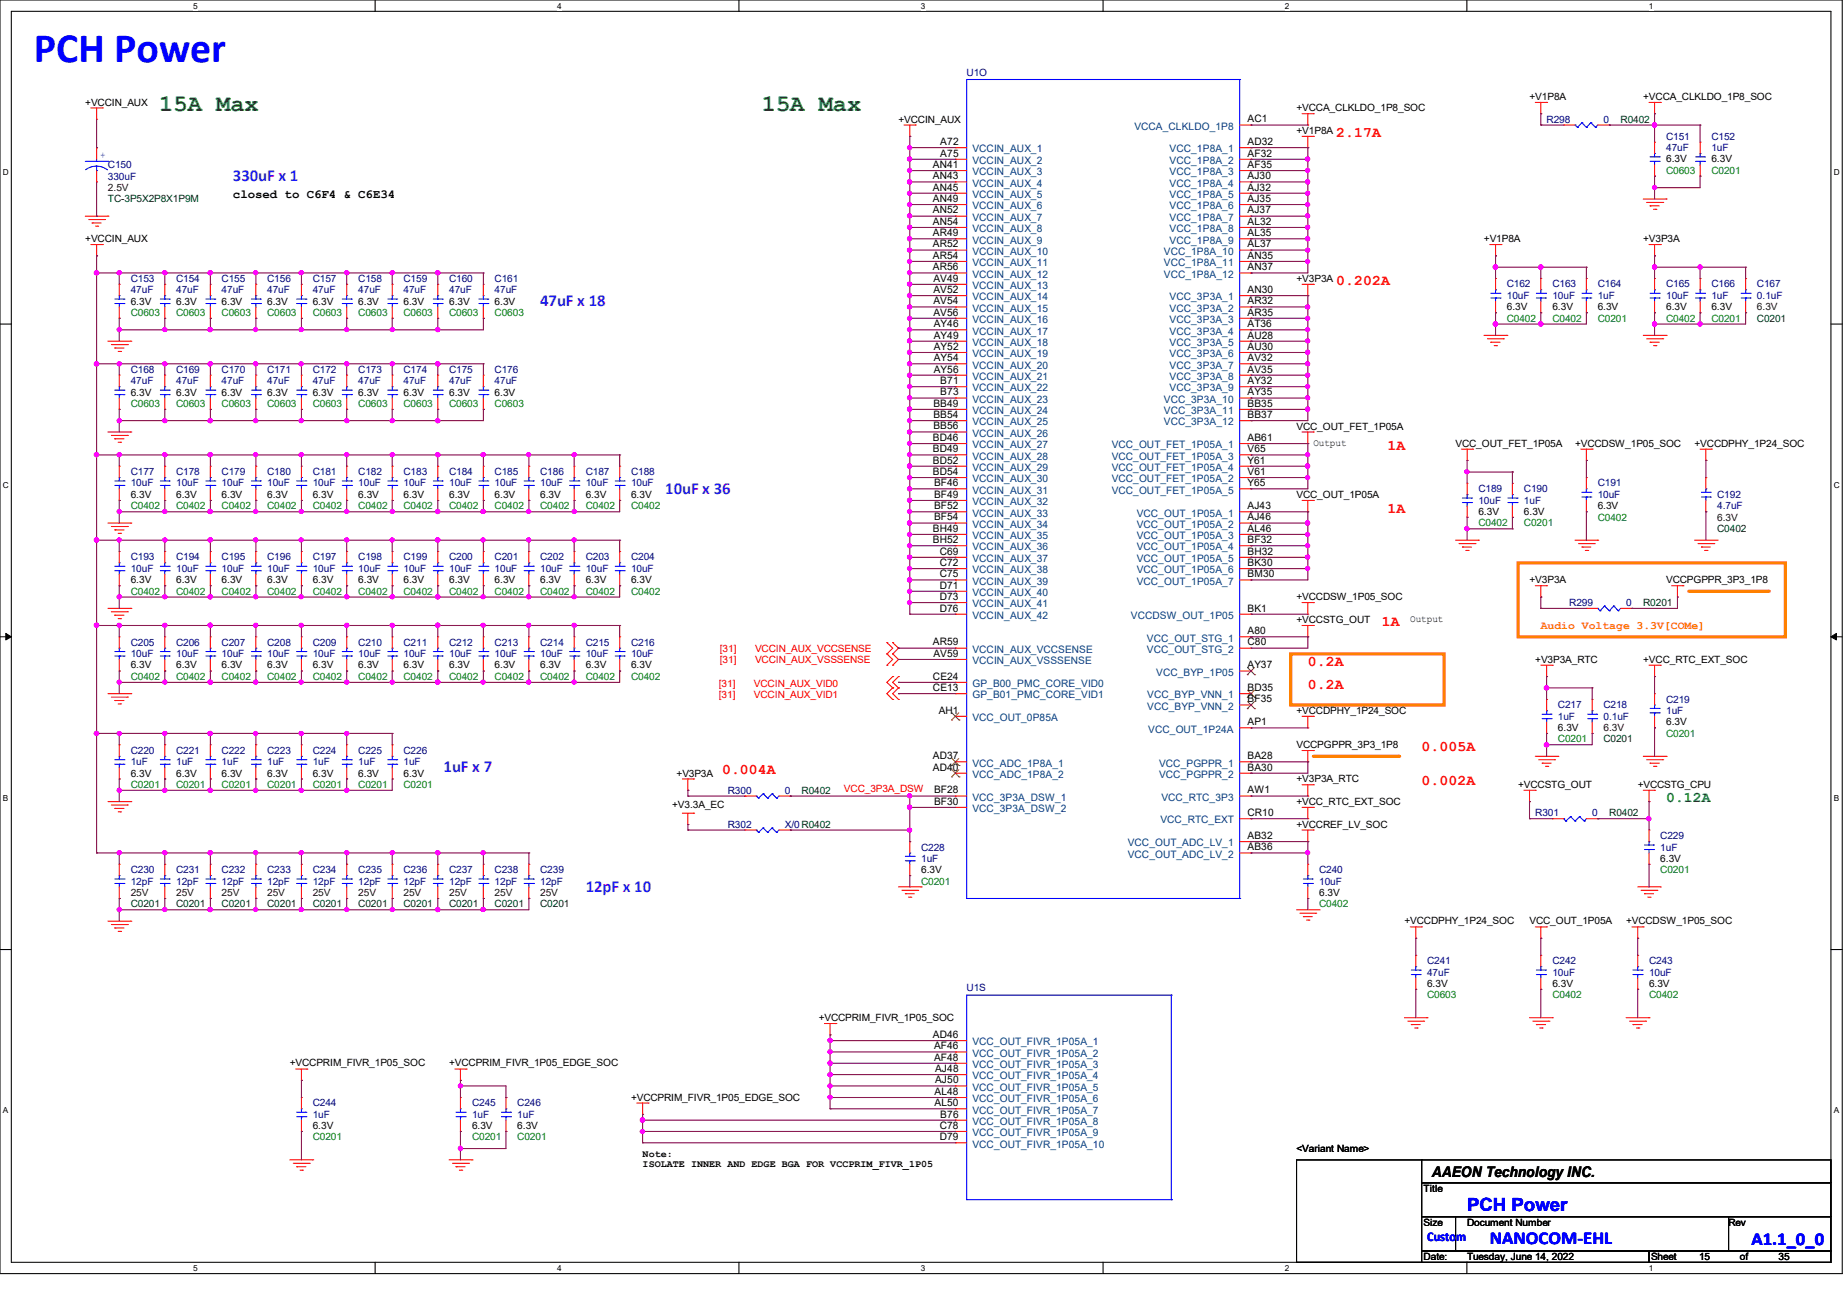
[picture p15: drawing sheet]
<svg xmlns="http://www.w3.org/2000/svg" width="297mm" height="210mm" viewBox="0 0 297 210" stroke-linecap="round" stroke-linejoin="round" font-family="sans-serif">
<defs><g id="words">
<text font-size="6.7" fill="#00f" x="5.5" y="10">PCH Power</text>
<g font-size="3.8" fill="#008000">
<text x="25.6" y="17.8">15A Max</text>
<text x="122.5" y="17.8">15A Max</text>
</g>
<g font-size="2.9" fill="#00f">
<text x="235.9" y="194.7">PCH Power</text>
<text x="239.6" y="200.1">NANOCOM-EHL</text>
<text x="281.6" y="200.3">A1.1_0_0</text>
</g>
<g font-size="2.7" fill="#8000ff">
<text x="37.5" y="29.1">330uF x 1</text>
<text x="86.9" y="49.2">47uF x 18</text>
<text x="107" y="79.4">10uF x 36</text>
<text x="71.3" y="124.2">1uF x 7</text>
<text x="94.2" y="143.4">12pF x 10</text>
</g>
<g font-size="2.4" fill="#f00">
<text x="214.9" y="22.1">2.17A</text>
<text x="214.9" y="45.8">0.202A</text>
<text x="223.1" y="72.3">1A</text>
<text x="223.1" y="82.4">1A</text>
<text x="222.2" y="100.7">1A</text>
<text x="210.3" y="107.1">0.2A</text>
<text x="210.3" y="110.7">0.2A</text>
<text x="116.1" y="124.5">0.004A</text>
<text x="228.6" y="120.8">0.005A</text>
<text x="228.6" y="126.3">0.002A</text>
</g>
<text font-size="2.4" fill="#008000" x="267.9" y="129">0.12A</text>
<text font-size="2.4" x="230.2" y="189.3">AAEON Technology INC.</text>
<text font-size="2.2" fill="#00f" x="229.5" y="199.6">Custom</text>
<text font-size="2" x="37.5" y="31.8">closed to C6F4 &amp; C6E34</text>
<text font-size="1.8" fill="#ff8000" x="247.8" y="101.2">Audio Voltage 3.3V[COMe]</text>
<g font-size="1.7">
<text x="151.2" y="23.3">A72</text>
<text x="200.6" y="23.3">AD32</text>
<text x="200.6" y="19.7">AC1</text>
<text x="150" y="27">AN41</text>
<text x="150" y="28.8">AN43</text>
<text x="151.2" y="25.2">A75</text>
<text x="200.6" y="25.2">AF32</text>
<text x="200.6" y="27">AF35</text>
<text x="200.6" y="28.8">AJ30</text>
<text x="150" y="30.6">AN45</text>
<text x="150" y="32.5">AN49</text>
<text x="150" y="34.3">AN52</text>
<text x="200.6" y="30.6">AJ32</text>
<text x="200.6" y="32.5">AJ35</text>
<text x="200.6" y="34.3">AJ37</text>
<text x="150" y="36.2">AN54</text>
<text x="150" y="38">AR49</text>
<text x="150" y="39.8">AR52</text>
<text x="150" y="41.6">AR54</text>
<text x="200.6" y="36.2">AL32</text>
<text x="200.6" y="38">AL35</text>
<text x="200.6" y="39.8">AL37</text>
<text x="200.6" y="41.6">AN35</text>
<text x="150" y="43.5">AR56</text>
<text x="150.1" y="45.3">AV49</text>
<text x="150.1" y="47.1">AV52</text>
<text x="200.6" y="43.5">AN37</text>
<text x="200.6" y="47.1">AN30</text>
<text x="150.1" y="48.9">AV54</text>
<text x="150.1" y="50.8">AV56</text>
<text x="150.2" y="52.6">AY46</text>
<text x="200.6" y="48.9">AR32</text>
<text x="200.6" y="50.8">AR35</text>
<text x="200.6" y="52.6">AT36</text>
<text x="150.2" y="54.4">AY49</text>
<text x="150.2" y="56.3">AY52</text>
<text x="150.2" y="58.1">AY54</text>
<text x="150.2" y="59.9">AY56</text>
<text x="200.6" y="54.4">AU28</text>
<text x="200.6" y="56.3">AU30</text>
<text x="200.6" y="58.1">AV32</text>
<text x="200.6" y="59.9">AV35</text>
<text x="150.1" y="65.4">BB49</text>
<text x="151.2" y="61.8">B71</text>
<text x="151.2" y="63.6">B73</text>
<text x="200.6" y="61.8">AY32</text>
<text x="200.6" y="63.6">AY35</text>
<text x="200.6" y="65.4">BB35</text>
<text x="150" y="70.9">BD46</text>
<text x="150.1" y="67.2">BB54</text>
<text x="150.1" y="69">BB56</text>
<text x="200.6" y="67.2">BB37</text>
<text x="200.6" y="70.9">AB61</text>
<text x="150" y="72.7">BD49</text>
<text x="150" y="74.5">BD52</text>
<text x="150" y="76.4">BD54</text>
<text x="200.6" y="76.4">V61</text>
<text x="200.6" y="72.7">V65</text>
<text x="200.6" y="74.5">Y61</text>
<text x="150.2" y="78.2">BF46</text>
<text x="150.2" y="80.1">BF49</text>
<text x="150.2" y="81.9">BF52</text>
<text x="150.2" y="83.7">BF54</text>
<text x="200.6" y="81.9">AJ43</text>
<text x="200.6" y="83.7">AJ46</text>
<text x="200.6" y="78.2">Y65</text>
<text x="150" y="85.5">BH49</text>
<text x="150" y="87.3">BH52</text>
<text x="151.1" y="89.2">C69</text>
<text x="200.6" y="85.5">AL46</text>
<text x="200.6" y="87.3">BF32</text>
<text x="200.6" y="89.2">BH32</text>
<text x="151.1" y="91">C72</text>
<text x="151.1" y="92.8">C75</text>
<text x="151.1" y="94.7">D71</text>
<text x="200.6" y="91">BK30</text>
<text x="200.6" y="92.8">BM30</text>
<text x="151.1" y="96.5">D73</text>
<text x="151.1" y="98.3">D76</text>
<text x="200.6" y="102">A80</text>
<text x="200.6" y="98.3">BK1</text>
<text x="150" y="103.8">AR59</text>
<text x="150.1" y="105.6">AV59</text>
<text x="200.6" y="107.5">AY37</text>
<text x="200.6" y="103.8">C80</text>
<text x="150" y="109.3">CE24</text>
<text x="150" y="111.1">CE13</text>
<text x="200.6" y="111.1">BD35</text>
<text x="200.6" y="112.9">BF35</text>
<text x="151" y="114.8">AH1</text>
<text x="200.6" y="116.6">AP1</text>
<text x="150" y="122.1">AD37</text>
<text x="150" y="123.9">AD40</text>
<text x="200.6" y="122.1">BA28</text>
<text x="200.6" y="123.9">BA30</text>
<text x="150.2" y="127.6">BF28</text>
<text x="150.2" y="129.4">BF30</text>
<text x="200.6" y="127.6">AW1</text>
<text x="200.6" y="131.2">CR10</text>
<text x="200.6" y="134.9">AB32</text>
<text x="200.6" y="136.7">AB36</text>
<text x="150" y="166.9">AD46</text>
<text x="150.2" y="168.7">AF46</text>
<text x="150.2" y="170.6">AF48</text>
<text x="150.4" y="172.4">AJ48</text>
<text x="150.3" y="176.1">AL48</text>
<text x="150.3" y="177.9">AL50</text>
<text x="150.4" y="174.2">AJ50</text>
<text x="151.2" y="179.7">B76</text>
<text x="151.1" y="181.5">C78</text>
<text x="151.1" y="183.3">D79</text>
</g>
<g font-size="1.7" fill="#004080">
<text x="182.4" y="20.9">VCCA_CLKLDO_1P8</text>
<text x="156.4" y="24.5">VCCIN_AUX_1</text>
<text x="156.4" y="26.4">VCCIN_AUX_2</text>
<text x="156.4" y="28.2">VCCIN_AUX_3</text>
<text x="188.1" y="24.5">VCC_1P8A_1</text>
<text x="188.1" y="26.4">VCC_1P8A_2</text>
<text x="188.1" y="28.2">VCC_1P8A_3</text>
<text x="156.4" y="30">VCCIN_AUX_4</text>
<text x="156.4" y="31.8">VCCIN_AUX_5</text>
<text x="156.4" y="33.7">VCCIN_AUX_6</text>
<text x="156.4" y="35.5">VCCIN_AUX_7</text>
<text x="188.1" y="30">VCC_1P8A_4</text>
<text x="188.1" y="31.8">VCC_1P8A_5</text>
<text x="188.1" y="33.7">VCC_1P8A_6</text>
<text x="188.1" y="35.5">VCC_1P8A_7</text>
<text x="156.4" y="37.3">VCCIN_AUX_8</text>
<text x="156.4" y="39.2">VCCIN_AUX_9</text>
<text x="156.4" y="41">VCCIN_AUX_10</text>
<text x="187.2" y="41">VCC_1P8A_10</text>
<text x="188.1" y="37.3">VCC_1P8A_8</text>
<text x="188.1" y="39.2">VCC_1P8A_9</text>
<text x="156.4" y="42.8">VCCIN_AUX_11</text>
<text x="156.4" y="44.7">VCCIN_AUX_12</text>
<text x="156.4" y="46.5">VCCIN_AUX_13</text>
<text x="187.2" y="42.8">VCC_1P8A_11</text>
<text x="187.2" y="44.7">VCC_1P8A_12</text>
<text x="156.4" y="48.3">VCCIN_AUX_14</text>
<text x="156.4" y="50.1">VCCIN_AUX_15</text>
<text x="156.4" y="51.9">VCCIN_AUX_16</text>
<text x="156.4" y="53.8">VCCIN_AUX_17</text>
<text x="188.1" y="48.3">VCC_3P3A_1</text>
<text x="188.1" y="50.1">VCC_3P3A_2</text>
<text x="188.1" y="51.9">VCC_3P3A_3</text>
<text x="188.1" y="53.8">VCC_3P3A_4</text>
<text x="156.4" y="55.6">VCCIN_AUX_18</text>
<text x="156.4" y="57.4">VCCIN_AUX_19</text>
<text x="156.4" y="59.3">VCCIN_AUX_20</text>
<text x="188.1" y="55.6">VCC_3P3A_5</text>
<text x="188.1" y="57.4">VCC_3P3A_6</text>
<text x="188.1" y="59.3">VCC_3P3A_7</text>
<text x="156.4" y="61.1">VCCIN_AUX_21</text>
<text x="156.4" y="63">VCCIN_AUX_22</text>
<text x="156.4" y="64.8">VCCIN_AUX_23</text>
<text x="187.2" y="64.8">VCC_3P3A_10</text>
<text x="188.1" y="61.1">VCC_3P3A_8</text>
<text x="188.1" y="63">VCC_3P3A_9</text>
<text x="156.4" y="66.6">VCCIN_AUX_24</text>
<text x="156.4" y="68.4">VCCIN_AUX_25</text>
<text x="156.4" y="70.2">VCCIN_AUX_26</text>
<text x="187.2" y="66.6">VCC_3P3A_11</text>
<text x="187.2" y="68.4">VCC_3P3A_12</text>
<text x="156.4" y="72.1">VCCIN_AUX_27</text>
<text x="156.4" y="73.9">VCCIN_AUX_28</text>
<text x="156.4" y="75.7">VCCIN_AUX_29</text>
<text x="156.4" y="77.6">VCCIN_AUX_30</text>
<text x="178.8" y="72.1">VCC_OUT_FET_1P05A_1</text>
<text x="178.8" y="77.6">VCC_OUT_FET_1P05A_2</text>
<text x="178.8" y="73.9">VCC_OUT_FET_1P05A_3</text>
<text x="178.8" y="75.7">VCC_OUT_FET_1P05A_4</text>
<text x="156.4" y="79.4">VCCIN_AUX_31</text>
<text x="156.4" y="81.2">VCCIN_AUX_32</text>
<text x="156.4" y="83.1">VCCIN_AUX_33</text>
<text x="178.8" y="79.4">VCC_OUT_FET_1P05A_5</text>
<text x="182.8" y="83.1">VCC_OUT_1P05A_1</text>
<text x="156.4" y="84.9">VCCIN_AUX_34</text>
<text x="156.4" y="86.7">VCCIN_AUX_35</text>
<text x="156.4" y="88.5">VCCIN_AUX_36</text>
<text x="182.8" y="84.9">VCC_OUT_1P05A_2</text>
<text x="182.8" y="86.7">VCC_OUT_1P05A_3</text>
<text x="182.8" y="88.5">VCC_OUT_1P05A_4</text>
<text x="156.4" y="90.4">VCCIN_AUX_37</text>
<text x="156.4" y="92.2">VCCIN_AUX_38</text>
<text x="156.4" y="94">VCCIN_AUX_39</text>
<text x="156.4" y="95.8">VCCIN_AUX_40</text>
<text x="182.8" y="90.4">VCC_OUT_1P05A_5</text>
<text x="182.8" y="92.2">VCC_OUT_1P05A_6</text>
<text x="182.8" y="94">VCC_OUT_1P05A_7</text>
<text x="156.4" y="97.7">VCCIN_AUX_41</text>
<text x="156.4" y="99.5">VCCIN_AUX_42</text>
<text x="181.9" y="99.5">VCCDSW_OUT_1P05</text>
<text x="156.4" y="105">VCCIN_AUX_VCCSENSE</text>
<text x="156.4" y="106.8">VCCIN_AUX_VSSSENSE</text>
<text x="184.4" y="103.2">VCC_OUT_STG_1</text>
<text x="184.4" y="105">VCC_OUT_STG_2</text>
<text x="156.4" y="110.5">GP_B00_PMC_CORE_VID0</text>
<text x="156.4" y="112.3">GP_B01_PMC_CORE_VID1</text>
<text x="184.5" y="112.3">VCC_BYP_VNN_1</text>
<text x="185.9" y="108.7">VCC_BYP_1P05</text>
<text x="156.4" y="116">VCC_OUT_0P85A</text>
<text x="184.5" y="114.1">VCC_BYP_VNN_2</text>
<text x="184.7" y="117.8">VCC_OUT_1P24A</text>
<text x="156.4" y="123.3">VCC_ADC_1P8A_1</text>
<text x="156.4" y="125.1">VCC_ADC_1P8A_2</text>
<text x="186.4" y="123.3">VCC_PGPPR_1</text>
<text x="186.4" y="125.1">VCC_PGPPR_2</text>
<text x="156.4" y="128.8">VCC_3P3A_DSW_1</text>
<text x="156.4" y="130.6">VCC_3P3A_DSW_2</text>
<text x="186.8" y="128.8">VCC_RTC_3P3</text>
<text x="181.4" y="136.1">VCC_OUT_ADC_LV_1</text>
<text x="181.4" y="137.9">VCC_OUT_ADC_LV_2</text>
<text x="186.6" y="132.4">VCC_RTC_EXT</text>
<text x="156.4" y="168.1">VCC_OUT_FIVR_1P05A_1</text>
<text x="156.4" y="169.9">VCC_OUT_FIVR_1P05A_2</text>
<text x="156.4" y="171.7">VCC_OUT_FIVR_1P05A_3</text>
<text x="156.4" y="173.6">VCC_OUT_FIVR_1P05A_4</text>
<text x="156.4" y="175.4">VCC_OUT_FIVR_1P05A_5</text>
<text x="156.4" y="177.3">VCC_OUT_FIVR_1P05A_6</text>
<text x="156.4" y="179.1">VCC_OUT_FIVR_1P05A_7</text>
<text x="156.4" y="180.9">VCC_OUT_FIVR_1P05A_8</text>
<text x="156.4" y="182.7">VCC_OUT_FIVR_1P05A_9</text>
<text x="156.4" y="184.5">VCC_OUT_FIVR_1P05A_10</text>
</g>
<g font-size="1.6">
<text x="13.7" y="17">+VCCIN_AUX</text>
<text x="208.5" y="17.9">+VCCA_CLKLDO_1P8_SOC</text>
<text x="246" y="16">+V1P8A</text>
<text x="264.2" y="16">+VCCA_CLKLDO_1P8_SOC</text>
<text x="144.5" y="19.7">+VCCIN_AUX</text>
<text x="208.5" y="21.5">+V1P8A</text>
<text x="267.9" y="26.1">6.3V</text>
<text x="275.2" y="26.1">6.3V</text>
<text x="13.7" y="38.9">+VCCIN_AUX</text>
<text x="238.6" y="38.9">+V1P8A</text>
<text x="264.2" y="38.9">+V3P3A</text>
<text x="208.5" y="45.3">+V3P3A</text>
<text x="21" y="49">6.3V</text>
<text x="28.3" y="49">6.3V</text>
<text x="35.6" y="49">6.3V</text>
<text x="43" y="49">6.3V</text>
<text x="50.3" y="49">6.3V</text>
<text x="57.6" y="49">6.3V</text>
<text x="64.9" y="49">6.3V</text>
<text x="72.2" y="49">6.3V</text>
<text x="79.5" y="49">6.3V</text>
<text x="242.3" y="49.9">6.3V</text>
<text x="249.6" y="49.9">6.3V</text>
<text x="256.9" y="49.9">6.3V</text>
<text x="267.9" y="49.9">6.3V</text>
<text x="275.2" y="49.9">6.3V</text>
<text x="21" y="63.6">6.3V</text>
<text x="28.3" y="63.6">6.3V</text>
<text x="35.6" y="63.6">6.3V</text>
<text x="43" y="63.6">6.3V</text>
<text x="50.3" y="63.6">6.3V</text>
<text x="57.6" y="63.6">6.3V</text>
<text x="64.9" y="63.6">6.3V</text>
<text x="72.2" y="63.6">6.3V</text>
<text x="79.5" y="63.6">6.3V</text>
<text x="208.5" y="69.1">VCC_OUT_FET_1P05A</text>
<text x="211.2" y="71.7">Output</text>
<text x="234.1" y="71.8">VCC_OUT_FET_1P05A</text>
<text x="253.3" y="71.8">+VCCDSW_1P05_SOC</text>
<text x="272.5" y="71.8">+VCCDPHY_1P24_SOC</text>
<text x="21" y="80.1">6.3V</text>
<text x="28.3" y="80.1">6.3V</text>
<text x="35.6" y="80.1">6.3V</text>
<text x="43" y="80.1">6.3V</text>
<text x="50.3" y="80.1">6.3V</text>
<text x="57.6" y="80.1">6.3V</text>
<text x="64.9" y="80.1">6.3V</text>
<text x="72.2" y="80.1">6.3V</text>
<text x="79.5" y="80.1">6.3V</text>
<text x="86.9" y="80.1">6.3V</text>
<text x="94.2" y="80.1">6.3V</text>
<text x="101.5" y="80.1">6.3V</text>
<text x="208.5" y="80.1">VCC_OUT_1P05A</text>
<text x="237.7" y="82.8">6.3V</text>
<text x="245.1" y="82.8">6.3V</text>
<text x="256.9" y="81.9">6.3V</text>
<text x="21" y="93.8">6.3V</text>
<text x="28.3" y="93.8">6.3V</text>
<text x="35.6" y="93.8">6.3V</text>
<text x="43" y="93.8">6.3V</text>
<text x="50.3" y="93.8">6.3V</text>
<text x="57.6" y="93.8">6.3V</text>
<text x="64.9" y="93.8">6.3V</text>
<text x="72.2" y="93.8">6.3V</text>
<text x="79.5" y="93.8">6.3V</text>
<text x="86.9" y="93.8">6.3V</text>
<text x="94.2" y="93.8">6.3V</text>
<text x="101.5" y="93.8">6.3V</text>
<text x="246" y="93.8">+V3P3A</text>
<text x="267.9" y="93.8">VCCPGPPR_3P3_1P8</text>
<text x="208.5" y="96.5">+VCCDSW_1P05_SOC</text>
<text x="208.5" y="100.2">+VCCSTG_OUT</text>
<text x="226.8" y="100">Output</text>
<text x="21" y="107.5">6.3V</text>
<text x="28.3" y="107.5">6.3V</text>
<text x="35.6" y="107.5">6.3V</text>
<text x="43" y="107.5">6.3V</text>
<text x="50.3" y="107.5">6.3V</text>
<text x="57.6" y="107.5">6.3V</text>
<text x="64.9" y="107.5">6.3V</text>
<text x="72.2" y="107.5">6.3V</text>
<text x="79.5" y="107.5">6.3V</text>
<text x="86.9" y="107.5">6.3V</text>
<text x="94.2" y="107.5">6.3V</text>
<text x="101.5" y="107.5">6.3V</text>
<text x="246.9" y="106.6">+V3P3A_RTC</text>
<text x="264.2" y="106.6">+VCC_RTC_EXT_SOC</text>
<text x="208.5" y="114.8">+VCCDPHY_1P24_SOC</text>
<text x="250.5" y="117.6">6.3V</text>
<text x="267.9" y="116.6">6.3V</text>
<text x="21" y="124.9">6.3V</text>
<text x="28.3" y="124.9">6.3V</text>
<text x="35.6" y="124.9">6.3V</text>
<text x="43" y="124.9">6.3V</text>
<text x="50.3" y="124.9">6.3V</text>
<text x="57.6" y="124.9">6.3V</text>
<text x="64.9" y="124.9">6.3V</text>
<text x="108.8" y="124.9">+V3P3A</text>
<text x="208.5" y="120.3">VCCPGPPR_3P3_1P8</text>
<text x="208.5" y="125.8">+V3P3A_RTC</text>
<text x="108.1" y="130">+V3.3A_EC</text>
<text x="208.5" y="129.5">+VCC_RTC_EXT_SOC</text>
<text x="244.1" y="126.7">+VCCSTG_OUT</text>
<text x="263.4" y="126.7">+VCCSTG_CPU</text>
<text x="208.5" y="133.1">+VCCREF_LV_SOC</text>
<text x="148.1" y="140.4">6.3V</text>
<text x="267" y="138.6">6.3V</text>
<text x="212.1" y="144.1">6.3V</text>
<text x="225.8" y="148.6">+VCCDPHY_1P24_SOC</text>
<text x="246" y="148.6">VCC_OUT_1P05A</text>
<text x="261.5" y="148.6">+VCCDSW_1P05_SOC</text>
<text x="229.5" y="158.7">6.3V</text>
<text x="249.6" y="158.7">6.3V</text>
<text x="265.2" y="158.7">6.3V</text>
<text x="131.7" y="164.2">+VCCPRIM_FIVR_1P05_SOC</text>
<text x="46.6" y="171.5">+VCCPRIM_FIVR_1P05_SOC</text>
<text x="72.2" y="171.5">+VCCPRIM_FIVR_1P05_EDGE_SOC</text>
<text x="101.5" y="177">+VCCPRIM_FIVR_1P05_EDGE_SOC</text>
<text x="50.3" y="181.6">6.3V</text>
<text x="75.9" y="181.6">6.3V</text>
<text x="83.2" y="181.6">6.3V</text>
<text x="208.5" y="185.2">&lt;Variant Name&gt;</text>
<text x="103.3" y="186.1">Note:</text>
<text x="103.3" y="187.7">ISOLATE INNER AND EDGE BGA FOR VCCPRIM_FIVR_1P05</text>
<text x="228.9" y="191.6">Title</text>
<text x="228.9" y="197.1">Size</text>
<text x="235.9" y="197.1">Document Number</text>
<text x="278" y="197.1">Rev</text>
<text x="228.9" y="202.6">Date:</text>
<text x="235.9" y="202.6">Tuesday, June 14, 2022</text>
<text x="265.5" y="202.6">Sheet</text>
<text x="273.2" y="202.6">15</text>
<text x="279.8" y="202.6">of</text>
<text x="286" y="202.6">35</text>
</g>
<g font-size="1.6" fill="#000080">
<text x="155.4" y="12.2">U1O</text>
<text x="248.7" y="19.7">R298</text>
<text x="257.9" y="19.7">0</text>
<text x="267.9" y="22.5">C151</text>
<text x="275.2" y="22.5">C152</text>
<text x="17.4" y="27.1">C150</text>
<text x="17.4" y="28.9">330uF</text>
<text x="267.9" y="24.3">47uF</text>
<text x="275.2" y="24.3">1uF</text>
<text x="21" y="45.3">C153</text>
<text x="21" y="47.2">47uF</text>
<text x="28.3" y="45.3">C154</text>
<text x="28.3" y="47.2">47uF</text>
<text x="35.6" y="45.3">C155</text>
<text x="35.6" y="47.2">47uF</text>
<text x="43" y="45.3">C156</text>
<text x="43" y="47.2">47uF</text>
<text x="50.3" y="45.3">C157</text>
<text x="50.3" y="47.2">47uF</text>
<text x="57.6" y="45.3">C158</text>
<text x="57.6" y="47.2">47uF</text>
<text x="64.9" y="45.3">C159</text>
<text x="64.9" y="47.2">47uF</text>
<text x="72.2" y="45.3">C160</text>
<text x="72.2" y="47.2">47uF</text>
<text x="79.5" y="45.3">C161</text>
<text x="79.5" y="47.2">47uF</text>
<text x="242.3" y="46.2">C162</text>
<text x="249.6" y="46.2">C163</text>
<text x="256.9" y="46.2">C164</text>
<text x="267.9" y="46.2">C165</text>
<text x="275.2" y="46.2">C166</text>
<text x="282.5" y="46.2">C167</text>
<text x="242.3" y="48">10uF</text>
<text x="249.6" y="48">10uF</text>
<text x="256.9" y="48">1uF</text>
<text x="267.9" y="48">10uF</text>
<text x="275.2" y="48">1uF</text>
<text x="282.5" y="48">0.1uF</text>
<text x="21" y="59.9">C168</text>
<text x="28.3" y="59.9">C169</text>
<text x="35.6" y="59.9">C170</text>
<text x="43" y="59.9">C171</text>
<text x="50.3" y="59.9">C172</text>
<text x="57.6" y="59.9">C173</text>
<text x="64.9" y="59.9">C174</text>
<text x="72.2" y="59.9">C175</text>
<text x="79.5" y="59.9">C176</text>
<text x="21" y="61.8">47uF</text>
<text x="28.3" y="61.8">47uF</text>
<text x="35.6" y="61.8">47uF</text>
<text x="43" y="61.8">47uF</text>
<text x="50.3" y="61.8">47uF</text>
<text x="57.6" y="61.8">47uF</text>
<text x="64.9" y="61.8">47uF</text>
<text x="72.2" y="61.8">47uF</text>
<text x="79.5" y="61.8">47uF</text>
<text x="21" y="76.4">C177</text>
<text x="28.3" y="76.4">C178</text>
<text x="35.6" y="76.4">C179</text>
<text x="43" y="76.4">C180</text>
<text x="50.3" y="76.4">C181</text>
<text x="57.6" y="76.4">C182</text>
<text x="64.9" y="76.4">C183</text>
<text x="72.2" y="76.4">C184</text>
<text x="79.5" y="76.4">C185</text>
<text x="86.9" y="76.4">C186</text>
<text x="94.2" y="76.4">C187</text>
<text x="101.5" y="76.4">C188</text>
<text x="21" y="78.2">10uF</text>
<text x="28.3" y="78.2">10uF</text>
<text x="35.6" y="78.2">10uF</text>
<text x="43" y="78.2">10uF</text>
<text x="50.3" y="78.2">10uF</text>
<text x="57.6" y="78.2">10uF</text>
<text x="64.9" y="78.2">10uF</text>
<text x="72.2" y="78.2">10uF</text>
<text x="79.5" y="78.2">10uF</text>
<text x="86.9" y="78.2">10uF</text>
<text x="94.2" y="78.2">10uF</text>
<text x="101.5" y="78.2">10uF</text>
<text x="237.7" y="79.2">C189</text>
<text x="237.7" y="81">10uF</text>
<text x="245.1" y="79.2">C190</text>
<text x="245.1" y="81">1uF</text>
<text x="256.9" y="78.2">C191</text>
<text x="256.9" y="80.1">10uF</text>
<text x="276.1" y="80.1">C192</text>
<text x="276.1" y="81.9">4.7uF</text>
<text x="21" y="90.1">C193</text>
<text x="21" y="91.9">10uF</text>
<text x="28.3" y="90.1">C194</text>
<text x="28.3" y="91.9">10uF</text>
<text x="35.6" y="90.1">C195</text>
<text x="35.6" y="91.9">10uF</text>
<text x="43" y="90.1">C196</text>
<text x="43" y="91.9">10uF</text>
<text x="50.3" y="90.1">C197</text>
<text x="50.3" y="91.9">10uF</text>
<text x="57.6" y="90.1">C198</text>
<text x="57.6" y="91.9">10uF</text>
<text x="64.9" y="90.1">C199</text>
<text x="64.9" y="91.9">10uF</text>
<text x="72.2" y="90.1">C200</text>
<text x="72.2" y="91.9">10uF</text>
<text x="79.5" y="90.1">C201</text>
<text x="79.5" y="91.9">10uF</text>
<text x="86.9" y="90.1">C202</text>
<text x="86.9" y="91.9">10uF</text>
<text x="94.2" y="90.1">C203</text>
<text x="94.2" y="91.9">10uF</text>
<text x="101.5" y="90.1">C204</text>
<text x="101.5" y="91.9">10uF</text>
<text x="252.3" y="97.5">R299</text>
<text x="261.5" y="97.5">0</text>
<text x="21" y="103.8">C205</text>
<text x="21" y="105.7">10uF</text>
<text x="28.3" y="103.8">C206</text>
<text x="28.3" y="105.7">10uF</text>
<text x="35.6" y="103.8">C207</text>
<text x="35.6" y="105.7">10uF</text>
<text x="43" y="103.8">C208</text>
<text x="43" y="105.7">10uF</text>
<text x="50.3" y="103.8">C209</text>
<text x="50.3" y="105.7">10uF</text>
<text x="57.6" y="103.8">C210</text>
<text x="57.6" y="105.7">10uF</text>
<text x="64.9" y="103.8">C211</text>
<text x="64.9" y="105.7">10uF</text>
<text x="72.2" y="103.8">C212</text>
<text x="72.2" y="105.7">10uF</text>
<text x="79.5" y="103.8">C213</text>
<text x="79.5" y="105.7">10uF</text>
<text x="86.9" y="103.8">C214</text>
<text x="86.9" y="105.7">10uF</text>
<text x="94.2" y="103.8">C215</text>
<text x="94.2" y="105.7">10uF</text>
<text x="101.5" y="103.8">C216</text>
<text x="101.5" y="105.7">10uF</text>
<text x="250.5" y="113.9">C217</text>
<text x="257.8" y="113.9">C218</text>
<text x="267.9" y="113">C219</text>
<text x="250.5" y="115.7">1uF</text>
<text x="257.8" y="115.7">0.1uF</text>
<text x="267.9" y="114.8">1uF</text>
<text x="21" y="121.2">C220</text>
<text x="21" y="123.1">1uF</text>
<text x="28.3" y="121.2">C221</text>
<text x="28.3" y="123.1">1uF</text>
<text x="35.6" y="121.2">C222</text>
<text x="35.6" y="123.1">1uF</text>
<text x="43" y="121.2">C223</text>
<text x="43" y="123.1">1uF</text>
<text x="50.3" y="121.2">C224</text>
<text x="50.3" y="123.1">1uF</text>
<text x="57.6" y="121.2">C225</text>
<text x="57.6" y="123.1">1uF</text>
<text x="64.9" y="121.2">C226</text>
<text x="64.9" y="123.1">1uF</text>
<text x="117" y="127.6">R300</text>
<text x="126.2" y="127.6">0</text>
<text x="246.9" y="131.3">R301</text>
<text x="256" y="131.3">0</text>
<text x="117" y="133.1">R302</text>
<text x="126.2" y="133.1">X/0 R0402</text>
<text x="148.1" y="136.8">C228</text>
<text x="267" y="134.9">C229</text>
<text x="267" y="136.8">1uF</text>
<text x="21" y="140.4">C230</text>
<text x="21" y="142.2">12pF</text>
<text x="28.3" y="140.4">C231</text>
<text x="28.3" y="142.2">12pF</text>
<text x="35.6" y="140.4">C232</text>
<text x="35.6" y="142.2">12pF</text>
<text x="43" y="140.4">C233</text>
<text x="43" y="142.2">12pF</text>
<text x="50.3" y="140.4">C234</text>
<text x="50.3" y="142.2">12pF</text>
<text x="57.6" y="140.4">C235</text>
<text x="57.6" y="142.2">12pF</text>
<text x="64.9" y="140.4">C236</text>
<text x="64.9" y="142.2">12pF</text>
<text x="72.2" y="140.4">C237</text>
<text x="72.2" y="142.2">12pF</text>
<text x="79.5" y="140.4">C238</text>
<text x="79.5" y="142.2">12pF</text>
<text x="86.9" y="140.4">C239</text>
<text x="86.9" y="142.2">12pF</text>
<text x="148.1" y="138.6">1uF</text>
<text x="212.1" y="140.4">C240</text>
<text x="212.1" y="142.2">10uF</text>
<text x="229.5" y="155.1">C241</text>
<text x="249.6" y="155.1">C242</text>
<text x="265.2" y="155.1">C243</text>
<text x="155.4" y="159.4">U1S</text>
<text x="229.5" y="156.9">47uF</text>
<text x="249.6" y="156.9">10uF</text>
<text x="265.2" y="156.9">10uF</text>
<text x="50.3" y="177.9">C244</text>
<text x="50.3" y="179.8">1uF</text>
<text x="75.9" y="177.9">C245</text>
<text x="75.9" y="179.8">1uF</text>
<text x="83.2" y="177.9">C246</text>
<text x="83.2" y="179.8">1uF</text>
</g>
<g font-size="1.6" fill="#004000">
<text x="260.6" y="19.7">R0402</text>
<text x="17.4" y="32.5">TC-3P5X2P8X1P9M</text>
<text x="282.5" y="51.7">C0201</text>
<text x="276.1" y="85.6">C0402</text>
<text x="264.2" y="97.5">R0201</text>
<text x="257.8" y="119.4">C0201</text>
<text x="128.9" y="127.6">R0402</text>
<text x="258.8" y="131.3">R0402</text>
<text x="21" y="145.9">C0201</text>
<text x="28.3" y="145.9">C0201</text>
<text x="35.6" y="145.9">C0201</text>
<text x="43" y="145.9">C0201</text>
<text x="50.3" y="145.9">C0201</text>
<text x="57.6" y="145.9">C0201</text>
<text x="64.9" y="145.9">C0201</text>
<text x="72.2" y="145.9">C0201</text>
<text x="79.5" y="145.9">C0201</text>
<text x="86.9" y="145.9">C0201</text>
</g>
<text font-size="1.6" fill="#00f" x="16.1" y="25.4">+</text>
<g font-size="1.6" fill="#008000">
<text x="267.9" y="27.9">C0603</text>
<text x="275.2" y="27.9">C0201</text>
<text x="21" y="50.8">C0603</text>
<text x="28.3" y="50.8">C0603</text>
<text x="35.6" y="50.8">C0603</text>
<text x="43" y="50.8">C0603</text>
<text x="50.3" y="50.8">C0603</text>
<text x="57.6" y="50.8">C0603</text>
<text x="64.9" y="50.8">C0603</text>
<text x="72.2" y="50.8">C0603</text>
<text x="79.5" y="50.8">C0603</text>
<text x="242.3" y="51.7">C0402</text>
<text x="249.6" y="51.7">C0402</text>
<text x="256.9" y="51.7">C0201</text>
<text x="267.9" y="51.7">C0402</text>
<text x="275.2" y="51.7">C0201</text>
<text x="21" y="65.4">C0603</text>
<text x="28.3" y="65.4">C0603</text>
<text x="35.6" y="65.4">C0603</text>
<text x="43" y="65.4">C0603</text>
<text x="50.3" y="65.4">C0603</text>
<text x="57.6" y="65.4">C0603</text>
<text x="64.9" y="65.4">C0603</text>
<text x="72.2" y="65.4">C0603</text>
<text x="79.5" y="65.4">C0603</text>
<text x="21" y="81.9">C0402</text>
<text x="28.3" y="81.9">C0402</text>
<text x="35.6" y="81.9">C0402</text>
<text x="43" y="81.9">C0402</text>
<text x="50.3" y="81.9">C0402</text>
<text x="57.6" y="81.9">C0402</text>
<text x="64.9" y="81.9">C0402</text>
<text x="72.2" y="81.9">C0402</text>
<text x="79.5" y="81.9">C0402</text>
<text x="86.9" y="81.9">C0402</text>
<text x="94.2" y="81.9">C0402</text>
<text x="101.5" y="81.9">C0402</text>
<text x="256.9" y="83.7">C0402</text>
<text x="237.7" y="84.6">C0402</text>
<text x="245.1" y="84.6">C0201</text>
<text x="21" y="95.6">C0402</text>
<text x="28.3" y="95.6">C0402</text>
<text x="35.6" y="95.6">C0402</text>
<text x="43" y="95.6">C0402</text>
<text x="50.3" y="95.6">C0402</text>
<text x="57.6" y="95.6">C0402</text>
<text x="64.9" y="95.6">C0402</text>
<text x="72.2" y="95.6">C0402</text>
<text x="79.5" y="95.6">C0402</text>
<text x="86.9" y="95.6">C0402</text>
<text x="94.2" y="95.6">C0402</text>
<text x="101.5" y="95.6">C0402</text>
<text x="21" y="109.3">C0402</text>
<text x="28.3" y="109.3">C0402</text>
<text x="35.6" y="109.3">C0402</text>
<text x="43" y="109.3">C0402</text>
<text x="50.3" y="109.3">C0402</text>
<text x="57.6" y="109.3">C0402</text>
<text x="64.9" y="109.3">C0402</text>
<text x="72.2" y="109.3">C0402</text>
<text x="79.5" y="109.3">C0402</text>
<text x="86.9" y="109.3">C0402</text>
<text x="94.2" y="109.3">C0402</text>
<text x="101.5" y="109.3">C0402</text>
<text x="250.5" y="119.4">C0201</text>
<text x="267.9" y="118.5">C0201</text>
<text x="21" y="126.7">C0201</text>
<text x="28.3" y="126.7">C0201</text>
<text x="35.6" y="126.7">C0201</text>
<text x="43" y="126.7">C0201</text>
<text x="50.3" y="126.7">C0201</text>
<text x="57.6" y="126.7">C0201</text>
<text x="64.9" y="126.7">C0201</text>
<text x="148.1" y="142.2">C0201</text>
<text x="267" y="140.4">C0201</text>
<text x="212.1" y="145.9">C0402</text>
<text x="229.5" y="160.5">C0603</text>
<text x="249.6" y="160.5">C0402</text>
<text x="265.2" y="160.5">C0402</text>
<text x="50.3" y="183.4">C0201</text>
<text x="75.9" y="183.4">C0201</text>
<text x="83.2" y="183.4">C0201</text>
</g>
<g font-size="1.6" fill="#400000">
<text x="17.4" y="30.7">2.5V</text>
<text x="282.5" y="49.9">6.3V</text>
<text x="276.1" y="83.7">6.3V</text>
<text x="257.8" y="117.6">6.3V</text>
<text x="21" y="144.1">25V</text>
<text x="28.3" y="144.1">25V</text>
<text x="35.6" y="144.1">25V</text>
<text x="43" y="144.1">25V</text>
<text x="50.3" y="144.1">25V</text>
<text x="57.6" y="144.1">25V</text>
<text x="64.9" y="144.1">25V</text>
<text x="72.2" y="144.1">25V</text>
<text x="79.5" y="144.1">25V</text>
<text x="86.9" y="144.1">25V</text>
</g>
<g font-size="1.6" fill="#f00">
<text x="115.7" y="104.8">[31]</text>
<text x="115.7" y="106.6">[31]</text>
<text x="121.4" y="104.8">VCCIN_AUX_VCCSENSE</text>
<text x="121.4" y="106.6">VCCIN_AUX_VSSSENSE</text>
<text x="115.6" y="110.4">[31]</text>
<text x="115.6" y="112.3">[31]</text>
<text x="121.2" y="110.4">VCCIN_AUX_VID0</text>
<text x="121.2" y="112.3">VCCIN_AUX_VID1</text>
<text x="135.7" y="127.4">VCC_3P3A_DSW</text>
</g>
<g font-size="1.3">
<text x="31.1" y="1.4">5</text>
<text x="89.6" y="1.4">4</text>
<text x="148.1" y="1.4">3</text>
<text x="206.6" y="1.4">2</text>
<text x="265.1" y="1.4">1</text>
<text x=".5" y="28.2">D</text>
<text x="294.9" y="28.2">D</text>
<text x=".5" y="78.4">C</text>
<text x="294.9" y="78.4">C</text>
<text x=".5" y="128.7">B</text>
<text x="294.9" y="128.7">B</text>
<text x=".5" y="179">A</text>
<text x="294.9" y="179">A</text>
<text x="31.1" y="204.4">5</text>
<text x="89.6" y="204.4">4</text>
<text x="148.1" y="204.4">3</text>
<text x="206.6" y="204.4">2</text>
<text x="265.1" y="204.4">1</text>
</g>
</g></defs>
<path d="M0 0h296.2v204.8h-296.2zM1.8 1.8h292.6v201.2h-292.6z" fill="none" stroke="#000" stroke-width=".17"/>
<g fill="#fff">
<path d="M31.1 .2h.7v1.5h-.7z"/>
<path d="M31.1 203.2h.7v1.5h-.7z"/>
</g>
<path d="M60.3 0v1.8M60.3 203v1.8" fill="none" stroke="#000" stroke-width=".17"/>
<g fill="#fff">
<path d="M89.6 .2h.7v1.5h-.7z"/>
<path d="M89.6 203.2h.7v1.5h-.7z"/>
</g>
<path d="M118.8 0v1.8M118.8 203v1.8" fill="none" stroke="#000" stroke-width=".17"/>
<g fill="#fff">
<path d="M148.1 .2h.7v1.5h-.7z"/>
<path d="M148.1 203.2h.7v1.5h-.7z"/>
</g>
<path d="M177.4 0v1.8M177.4 203v1.8" fill="none" stroke="#000" stroke-width=".17"/>
<g fill="#fff">
<path d="M206.6 .2h.7v1.5h-.7z"/>
<path d="M206.6 203.2h.7v1.5h-.7z"/>
</g>
<path d="M235.9 0v1.8M235.9 203v1.8" fill="none" stroke="#000" stroke-width=".17"/>
<g fill="#fff">
<path d="M265.1 .2h.8v1.5h-.8z"/>
<path d="M265.1 203.2h.8v1.5h-.8z"/>
<path d="M.5 27h.9v1.4h-.9z"/>
<path d="M294.9 27h.9v1.4h-.9z"/>
<path d="M.5 77.3h.9v1.4h-.9z"/>
<path d="M294.9 77.3h.9v1.4h-.9z"/>
</g>
<path d="M0 52.1h1.8M294.4 52.1h1.8" fill="none" stroke="#000" stroke-width=".17"/>
<g fill="#fff">
<path d="M.5 127.6h.8v1.4h-.8z"/>
<path d="M294.9 127.6h.8v1.4h-.8z"/>
</g>
<path d="M0 102.4h1.8M294.4 102.4h1.8" fill="none" stroke="#000" stroke-width=".17"/>
<path d="M.9 101.9l.9 .5-.9 .5zM294.4 102.4l.9-.5v1z" fill="#000" stroke="#000" stroke-width=".16"/>
<g fill="#fff">
<path d="M.5 177.8h.8v1.5h-.8z"/>
<path d="M294.9 177.8h.8v1.5h-.8z"/>
</g>
<path d="M0 152.7h1.8M294.4 152.7h1.8" fill="none" stroke="#000" stroke-width=".17"/>
<path d="M244.1 90.5h43v11.9h-43zM271.6 95.1h12.8M207.6 105.2h24.6v8.2h-24.6z" fill="none" stroke="#ff8000" stroke-width=".51"/>
<circle cx="284.4" cy="95.1" r=".25" fill="#ff8000"/>
<path d="M211.2 121.6h13.7" fill="none" stroke="#ff8000" stroke-width=".51"/>
<circle cx="224.9" cy="121.6" r=".25" fill="#ff8000"/>
<g fill="none" stroke="#f00" stroke-width=".17">
<path d="M14.6 17.4h1.9M15.5 19.2h.1M15.5 17.4v1.8M16.5 17.4h.1M209.4 18.3h1.8M210.3 18.3v1.8M211.2 18.3h.1M246.9 16.5h1.8M247.8 18.3h.1M247.8 16.5v1.8M248.7 16.5h.1M265.2 16.5h1.8"/>
<path d="M266.1 18.3h.1M266.1 16.5v1.8M267 16.5h.1M13.7 34.8h3.7M14.3 35.3h2.5M14.6 39.3h1.9M14.8 35.9h.1M14.8 35.9h1.5M15.4 36.4h.3M15.5 23.7h.1M15.5 29.3h.1M15.5 23.7v1.9"/>
<path d="M15.5 27.4v1.9M15.5 39.3v1.8M15.7 36.4h.1M16.5 39.3h.1M16.8 35.3h.1M17.4 34.8h.1M145.4 20.1h1.8M146.3 21.9h.1M146.3 20.1v1.8M147.2 20.1h.1M153.6 23.7h.1M153.6 25.6h.1"/>
<path d="M153.6 27.4h.1M153.6 29.3h.1M153.6 31.1h.1M153.6 32.9h.1M153.6 34.8h.1M153.6 36.6h.1M153.6 38.4h.1M153.6 34.8h1.8M153.6 23.7h1.8M153.6 25.6h1.8M153.6 27.4h1.8M153.6 29.3h1.8"/>
<path d="M153.6 31.1h1.8M153.6 32.9h1.8M153.6 36.6h1.8M153.6 38.4h1.8M199.3 20.1h1.9M199.3 34.8h1.9M199.3 23.7h1.9M199.3 25.6h1.9M199.3 27.4h1.9M199.3 29.3h1.9M199.3 31.1h1.9M199.3 32.9h1.9"/>
<path d="M199.3 36.6h1.9M199.3 38.4h1.9M201.2 23.7h.1M201.2 25.6h.1M201.2 27.4h.1M201.2 29.3h.1M201.2 31.1h.1M201.2 32.9h.1M201.2 34.8h.1M201.2 36.6h.1M201.2 38.4h.1M201.2 20.1h.1"/>
<path d="M209.4 21.9h1.8M210.3 23.7h.1M210.3 20.1h.1M210.3 21.9v1.8M211.2 21.9h.1M239.6 39.3h1.8M240.5 39.3v1.8M241.4 39.3h.1M251.5 20.1h.1M251.5 20.1h1.8M256.9 20.1h1.9M258.8 20.1h.1"/>
<path d="M264.2 32h3.7M264.8 32.6h2.6M265.2 39.3h1.8M265.3 33.1h.1M265.3 33.1h1.5M265.9 33.7h.4M266.1 28.3h.1M266.1 22.9h.1M266.1 22.9v1.8M266.1 26.5v1.8M266.1 39.3v1.8M266.3 33.7h.1"/>
<path d="M267 39.3h.1M267.4 32.6h.1M267.9 32h.1M273.4 28.3h.1M273.4 22.9h.1M273.4 22.9v1.8M273.4 26.5v1.8M15.5 41.1h.1M17.4 54.9h3.6M17.9 55.4h2.6M18.5 56h.1M18.5 56h1.4"/>
<path d="M19 56.5h.4M19.2 51.2h.1M19.2 45.7h.1M19.2 45.7v1.8M19.2 49.4v1.8M19.4 56.5h.1M20.5 55.4h.1M21 54.9h.1M26.5 51.2h.1M26.5 45.7h.1M26.5 45.7v1.8M26.5 49.4v1.8"/>
<path d="M33.8 51.2h.1M33.8 45.7h.1M33.8 45.7v1.8M33.8 49.4v1.8M41.1 51.2h.1M41.1 45.7h.1M41.1 45.7v1.8M41.1 49.4v1.8M48.5 51.2h.1M48.5 45.7h.1M48.5 45.7v1.8M48.5 49.4v1.8"/>
<path d="M55.8 51.2h.1M55.8 45.7h.1M55.8 45.7v1.8M55.8 49.4v1.8M63.1 51.2h.1M63.1 45.7h.1M63.1 45.7v1.8M63.1 49.4v1.8M70.4 51.2h.1M70.4 45.7h.1M70.4 45.7v1.8M70.4 49.4v1.8"/>
<path d="M77.7 51.2h.1M77.7 45.7h.1M77.7 45.7v1.8M77.7 49.4v1.8M153.6 40.2h.1M153.6 42h.1M153.6 43.9h.1M153.6 45.7h.1M153.6 47.5h.1M153.6 49.4h.1M153.6 51.2h.1M153.6 53h.1"/>
<path d="M153.6 54.9h.1M153.6 56.7h.1M153.6 58.5h.1M153.6 45.7h1.8M153.6 54.9h1.8M153.6 40.2h1.8M153.6 42h1.8M153.6 43.9h1.8M153.6 47.5h1.8M153.6 49.4h1.8M153.6 51.2h1.8M153.6 53h1.8"/>
<path d="M153.6 56.7h1.8M153.6 58.5h1.8M199.3 54.9h1.9M199.3 40.2h1.9M199.3 42h1.9M199.3 43.9h1.9M199.3 47.5h1.9M199.3 49.4h1.9M199.3 51.2h1.9M199.3 53h1.9M199.3 56.7h1.9M199.3 58.5h1.9"/>
<path d="M201.2 40.2h.1M201.2 42h.1M201.2 43.9h.1M201.2 47.5h.1M201.2 49.4h.1M201.2 51.2h.1M201.2 53h.1M201.2 54.9h.1M201.2 56.7h.1M201.2 58.5h.1M209.4 45.7h1.8M210.3 47.5h.1"/>
<path d="M210.3 45.7v1.8M211.2 45.7h.1M238.6 53.9h3.7M239.2 54.5h2.6M239.7 55h.1M239.7 55h1.5M240.3 55.6h.4M240.5 41.1h.1M240.5 50.3h.1M240.5 44.8h.1M240.5 44.8v1.8M240.5 48.5v1.8"/>
<path d="M240.7 55.6h.1M241.8 54.5h.1M242.3 53.9h.1M247.8 50.3h.1M247.8 44.8h.1M247.8 44.8v1.8M247.8 48.5v1.8M255.1 50.3h.1M255.1 44.8h.1M255.1 44.8v1.8M255.1 48.5v1.8M264.2 53.9h3.7"/>
<path d="M264.8 54.5h2.6M265.3 55h.1M265.3 55h1.5M265.9 55.6h.4M266.1 41.1h.1M266.1 50.3h.1M266.1 44.8h.1M266.1 44.8v1.8M266.1 48.5v1.8M266.3 55.6h.1M267.4 54.5h.1M267.9 53.9h.1"/>
<path d="M273.4 50.3h.1M273.4 44.8h.1M273.4 44.8v1.8M273.4 48.5v1.8M280.7 50.3h.1M280.7 44.8h.1M280.7 44.8v1.8M280.7 48.5v1.8M17.4 69.5h3.6M17.9 70h2.6M18.5 70.6h.1M18.5 70.6h1.4"/>
<path d="M19 71.1h.4M19.2 65.8h.1M19.2 60.3h.1M19.2 75h.1M19.2 60.3v1.9M19.2 64v1.8M19.2 75v1.8M19.2 78.6v1.9M19.4 71.1h.1M20.5 70h.1M21 69.5h.1M26.5 65.8h.1"/>
<path d="M26.5 60.3h.1M26.5 75h.1M26.5 60.3v1.9M26.5 64v1.8M26.5 75v1.8M26.5 78.6v1.9M33.8 65.8h.1M33.8 60.3h.1M33.8 75h.1M33.8 60.3v1.9M33.8 64v1.8M33.8 75v1.8"/>
<path d="M33.8 78.6v1.9M41.1 65.8h.1M41.1 60.3h.1M41.1 75h.1M41.1 60.3v1.9M41.1 64v1.8M41.1 75v1.8M41.1 78.6v1.9M48.5 65.8h.1M48.5 60.3h.1M48.5 75h.1M48.5 60.3v1.9"/>
<path d="M48.5 64v1.8M48.5 75v1.8M48.5 78.6v1.9M55.8 75h.1M55.8 65.8h.1M55.8 60.3h.1M55.8 60.3v1.9M55.8 64v1.8M55.8 75v1.8M55.8 78.6v1.9M63.1 75h.1M63.1 65.8h.1"/>
<path d="M63.1 60.3h.1M63.1 60.3v1.9M63.1 64v1.8M63.1 75v1.8M63.1 78.6v1.9M70.4 75h.1M70.4 65.8h.1M70.4 60.3h.1M70.4 60.3v1.9M70.4 64v1.8M70.4 75v1.8M70.4 78.6v1.9"/>
<path d="M77.7 75h.1M77.7 65.8h.1M77.7 60.3h.1M77.7 60.3v1.9M77.7 64v1.8M77.7 75v1.8M77.7 78.6v1.9M85 75h.1M85 75v1.8M85 78.6v1.9M92.3 75h.1M92.3 75v1.8"/>
<path d="M92.3 78.6v1.9M99.7 75h.1M99.7 75v1.8M99.7 78.6v1.9M153.6 60.3h.1M153.6 62.2h.1M153.6 64h.1M153.6 65.8h.1M153.6 67.6h.1M153.6 69.5h.1M153.6 71.3h.1M153.6 73.2h.1"/>
<path d="M153.6 75h.1M153.6 76.8h.1M153.6 78.6h.1M153.6 69.5h1.8M153.6 60.3h1.8M153.6 62.2h1.8M153.6 64h1.8M153.6 65.8h1.8M153.6 67.6h1.8M153.6 71.3h1.8M153.6 76.8h1.8M153.6 73.2h1.8"/>
<path d="M153.6 75h1.8M153.6 78.6h1.8M199.3 60.3h1.9M199.3 62.2h1.9M199.3 64h1.9M199.3 65.8h1.9M199.3 67.6h1.9M199.3 71.3h1.9M199.3 76.8h1.9M199.3 73.2h1.9M199.3 75h1.9M199.3 78.6h1.9"/>
<path d="M201.2 60.3h.1M201.2 62.2h.1M201.2 64h.1M201.2 65.8h.1M201.2 67.6h.1M201.2 71.3h.1M201.2 76.8h.1M201.2 73.2h.1M201.2 75h.1M201.2 78.6h.1M209.4 69.5h1.8M210.3 71.3h.1"/>
<path d="M210.3 69.5v1.8M211.2 69.5h.1M235 72.2h1.8M235.9 74h.1M235.9 77.7h.1M235.9 72.2v1.8M235.9 77.7v1.8M236.8 72.2h.1M243.2 77.7h.1M243.2 77.7v1.8M254.2 72.2h1.8M255.1 74h.1"/>
<path d="M255.1 76.8h.1M255.1 72.2v1.8M255.1 76.8v1.8M256 72.2h.1M273.4 72.2h1.8M274.3 74h.1M274.3 76.8h.1M274.3 72.2v1.8M274.3 76.8v1.8M275.2 72.2h.1M17.4 84.1h3.6M17.4 97.8h3.6"/>
<path d="M17.9 84.7h2.6M17.9 98.4h2.6M18.5 85.2h.1M18.5 98.9h.1M18.5 85.2h1.4M18.5 98.9h1.4M19 85.8h.4M19 99.5h.4M19.2 80.5h.1M19.2 94.2h.1M19.2 88.7h.1M19.2 88.7v1.8"/>
<path d="M19.2 92.3v1.9M19.4 85.8h.1M19.4 99.5h.1M20.5 84.7h.1M20.5 98.4h.1M21 84.1h.1M21 97.8h.1M26.5 80.5h.1M26.5 94.2h.1M26.5 88.7h.1M26.5 88.7v1.8M26.5 92.3v1.9"/>
<path d="M33.8 80.5h.1M33.8 94.2h.1M33.8 88.7h.1M33.8 88.7v1.8M33.8 92.3v1.9M41.1 94.2h.1M41.1 88.7h.1M41.1 80.5h.1M41.1 88.7v1.8M41.1 92.3v1.9M48.5 94.2h.1M48.5 88.7h.1"/>
<path d="M48.5 80.5h.1M48.5 88.7v1.8M48.5 92.3v1.9M55.8 80.5h.1M55.8 94.2h.1M55.8 88.7h.1M55.8 88.7v1.8M55.8 92.3v1.9M63.1 80.5h.1M63.1 94.2h.1M63.1 88.7h.1M63.1 88.7v1.8"/>
<path d="M63.1 92.3v1.9M70.4 80.5h.1M70.4 94.2h.1M70.4 88.7h.1M70.4 88.7v1.8M70.4 92.3v1.9M77.7 80.5h.1M77.7 94.2h.1M77.7 88.7h.1M77.7 88.7v1.8M77.7 92.3v1.9M85 80.5h.1"/>
<path d="M85 94.2h.1M85 88.7h.1M85 88.7v1.8M85 92.3v1.9M92.3 94.2h.1M92.3 88.7h.1M92.3 80.5h.1M92.3 88.7v1.8M92.3 92.3v1.9M99.7 80.5h.1M99.7 94.2h.1M99.7 88.7h.1"/>
<path d="M99.7 88.7v1.8M99.7 92.3v1.9M153.6 80.5h.1M153.6 82.3h.1M153.6 84.1h.1M153.6 85.9h.1M153.6 87.8h.1M153.6 89.6h.1M153.6 91.4h.1M153.6 93.3h.1M153.6 95.1h.1M153.6 96.9h.1"/>
<path d="M153.6 98.8h.1M153.6 80.5h1.8M153.6 96.9h1.8M153.6 84.1h1.8M153.6 82.3h1.8M153.6 85.9h1.8M153.6 87.8h1.8M153.6 89.6h1.8M153.6 91.4h1.8M153.6 93.3h1.8M153.6 98.8h1.8M153.6 95.1h1.8"/>
<path d="M199.3 84.1h1.9M199.3 82.3h1.9M199.3 85.9h1.9M199.3 87.8h1.9M199.3 89.6h1.9M199.3 91.4h1.9M199.3 93.3h1.9M199.3 98.8h1.9M201.2 82.3h.1M201.2 84.1h.1M201.2 85.9h.1M201.2 87.8h.1"/>
<path d="M201.2 89.6h.1M201.2 91.4h.1M201.2 93.3h.1M201.2 98.8h.1M209.4 80.5h1.8M209.4 96.9h1.8M210.3 82.3h.1M210.3 98.8h.1M210.3 80.5v1.8M210.3 96.9v1.9M211.2 80.5h.1M211.2 96.9h.1"/>
<path d="M234.1 86.9h3.6M234.6 87.4h2.6M235.2 88h.1M235.2 88h1.4M235.7 88.5h.4M235.9 83.2h.1M235.9 81.4v1.8M236.1 88.5h.1M237.2 87.4h.1M237.7 86.9h.1M243.2 83.2h.1M243.2 81.4v1.8"/>
<path d="M246.9 94.2h1.8M247.8 96h.1M247.8 94.2v1.8M248.7 94.2h.1M253.3 86.9h3.6M253.8 87.4h2.6M254.4 88h.1M254.4 88h1.4M254.9 88.5h.4M255.1 82.3h.1M255.1 97.8h.1M255.1 97.8h1.8"/>
<path d="M255.1 80.5v1.8M255.3 88.5h.1M256.4 87.4h.1M256.9 86.9h.1M260.6 97.8h1.8M262.4 97.8h.1M268.8 94.2h1.8M269.7 96h.1M269.7 94.2v1.8M270.6 94.2h.1M272.5 86.9h3.6M273 87.4h2.6"/>
<path d="M273.6 88h.1M273.6 88h1.4M274.1 88.5h.4M274.3 82.3h.1M274.3 80.5v1.8M274.5 88.5h.1M275.6 87.4h.1M276.1 86.9h.1M17.4 111.5h3.6M17.9 112.1h2.6M18.5 112.6h.1M18.5 112.6h1.4"/>
<path d="M19 113.2h.4M19.2 119.8h.1M19.2 107.9h.1M19.2 102.4h.1M19.2 102.4v1.8M19.2 106v1.9M19.2 119.8v1.8M19.4 113.2h.1M20.5 112.1h.1M21 111.5h.1M26.5 119.8h.1M26.5 107.9h.1"/>
<path d="M26.5 102.4h.1M26.5 102.4v1.8M26.5 106v1.9M26.5 119.8v1.8M33.8 119.8h.1M33.8 107.9h.1M33.8 102.4h.1M33.8 102.4v1.8M33.8 106v1.9M33.8 119.8v1.8M41.1 119.8h.1M41.1 107.9h.1"/>
<path d="M41.1 102.4h.1M41.1 102.4v1.8M41.1 106v1.9M41.1 119.8v1.8M48.5 119.8h.1M48.5 107.9h.1M48.5 102.4h.1M48.5 102.4v1.8M48.5 106v1.9M48.5 119.8v1.8M55.8 119.8h.1M55.8 107.9h.1"/>
<path d="M55.8 102.4h.1M55.8 102.4v1.8M55.8 106v1.9M55.8 119.8v1.8M63.1 119.8h.1M63.1 107.9h.1M63.1 102.4h.1M63.1 102.4v1.8M63.1 106v1.9M63.1 119.8v1.8M70.4 107.9h.1M70.4 102.4h.1"/>
<path d="M70.4 102.4v1.8M70.4 106v1.9M77.7 107.9h.1M77.7 102.4h.1M77.7 102.4v1.8M77.7 106v1.9M85 107.9h.1M85 102.4h.1M85 102.4v1.8M85 106v1.9M92.3 107.9h.1M92.3 102.4h.1"/>
<path d="M92.3 102.4v1.8M92.3 106v1.9M99.7 107.9h.1M99.7 102.4h.1M99.7 102.4v1.8M99.7 106v1.9M142.6 105.2h.1M142.6 103.3h.1M142.6 107h.1M142.6 103.3l1 .9-1 1M142.6 105.2l1 .8-1 1M143.6 103.3h.1"/>
<path d="M143.6 105.2h.1M143.6 107h.1M143.6 108.8h.1M143.6 110.6h.1M143.6 112.5h.1M143.6 103.3l.9 .9-.9 1M143.6 105.2l.9 .8-.9 1M143.6 108.8l-1 .9 1 .9M143.6 110.6l-1 .9 1 1M144.5 108.8h.1M144.5 110.6h.1M144.5 112.5h.1"/>
<path d="M144.5 108.8l-.9 .9 .9 .9M144.5 110.6l-.9 .9 .9 1M153.6 109.7h.1M153.6 111.5h.1M153.6 115.2h.1M153.6 104.2h.1M153.6 106h.1M153.6 115.2h1.8M153.6 111.5h1.8M153.6 109.7h1.8M153.6 104.2h1.8M153.6 106h1.8"/>
<path d="M199.3 111.5h1.9M199.3 107.9h1.9M199.3 113.4h1.9M199.3 117.1h1.9M199.3 102.4h1.9M199.3 104.2h1.9M201.2 107.9h.1M201.2 111.5h.1M201.2 113.4h.1M201.2 117.1h.1M201.2 102.4h.1M201.2 104.2h.1"/>
<path d="M209.4 100.6h1.8M209.4 115.2h1.8M210.3 102.4h.1M210.3 117.1h.1M210.3 100.6v1.8M210.3 115.2v1.9M211.2 100.6h.1M211.2 115.2h.1M247.8 107h1.8M248.7 108.8h.1M248.7 117.9h.1M248.7 112.5h.1"/>
<path d="M248.7 107v1.8M248.7 112.5v1.8M248.7 116.1v1.8M249.6 107h.1M256 117.9h.1M256 112.5h.1M256 112.5v1.8M256 116.1v1.8M265.2 107h1.8M266.1 108.8h.1M266.1 117.1h.1M266.1 111.5h.1"/>
<path d="M266.1 107v1.8M266.1 111.5v1.9M266.1 115.2v1.9M267 107h.1M17.4 128.9h3.6M17.9 129.5h2.6M18.5 130h.1M18.5 130h1.4M19 130.6h.4M19.2 139h.1M19.2 125.3h.1M19.2 123.4v1.9"/>
<path d="M19.2 139v1.8M19.4 130.6h.1M20.5 129.5h.1M21 128.9h.1M26.5 139h.1M26.5 125.3h.1M26.5 123.4v1.9M26.5 139v1.8M33.8 125.3h.1M33.8 139h.1M33.8 123.4v1.9M33.8 139v1.8"/>
<path d="M41.1 125.3h.1M41.1 139h.1M41.1 123.4v1.9M41.1 139v1.8M48.5 125.3h.1M48.5 139h.1M48.5 123.4v1.9M48.5 139v1.8M55.8 139h.1M55.8 125.3h.1M55.8 123.4v1.9M55.8 139v1.8"/>
<path d="M63.1 139h.1M63.1 125.3h.1M63.1 123.4v1.9M63.1 139v1.8M70.4 139h.1M70.4 139v1.8M77.7 139h.1M77.7 139v1.8M85 139h.1M85 139v1.8M109.7 125.3h1.8M109.7 130.8h1.8"/>
<path d="M110.6 127.1h.1M110.6 132.6h.1M110.6 125.3v1.8M110.6 130.8v1.8M111.5 125.3h.1M111.5 130.8h.1M119.8 128h.1M119.8 133.5h.1M119.8 133.5h1.8M119.8 128h1.8M125.3 133.5h1.8M125.3 128h1.8"/>
<path d="M127.1 128h.1M127.1 133.5h.1M146.3 135.3h.1M146.3 135.3v1.9M146.3 139v1.8M153.6 128h.1M153.6 129.8h.1M153.6 122.5h.1M153.6 124.3h.1M153.6 129.8h1.8M153.6 128h1.8M153.6 122.5h1.8"/>
<path d="M153.6 124.3h1.8M199.3 131.7h1.9M199.3 128h1.9M199.3 122.5h1.9M199.3 124.3h1.9M199.3 135.3h1.9M199.3 137.2h1.9M201.2 135.3h.1M201.2 137.2h.1M201.2 122.5h.1M201.2 124.3h.1M201.2 128h.1"/>
<path d="M201.2 131.7h.1M209.4 120.7h1.8M209.4 126.2h1.8M209.4 129.8h1.8M209.4 133.5h1.8M210.3 122.5h.1M210.3 128h.1M210.3 131.7h.1M210.3 135.3h.1M210.3 139h.1M210.3 120.7v1.8M210.3 126.2v1.8"/>
<path d="M210.3 129.8v1.9M210.3 133.5v1.8M210.3 139v1.8M211.2 120.7h.1M211.2 126.2h.1M211.2 129.8h.1M211.2 133.5h.1M245.1 127.1h1.8M246 128.9h.1M246 127.1v1.8M246.9 127.1h.1M246.9 121.6h3.6"/>
<path d="M247.4 122.2h2.6M248 122.7h.1M248 122.7h1.4M248.5 123.2h.4M248.9 123.2h.1M249.6 131.7h.1M249.6 131.7h1.9M250 122.2h.1M250.5 121.6h.1M255.1 131.7h1.8M256.9 131.7h.1M264.2 121.6h3.7"/>
<path d="M264.2 127.1h1.9M264.8 122.2h2.6M265.2 128.9h.1M265.2 139h.1M265.2 133.5h.1M265.2 127.1v1.8M265.2 133.5v1.8M265.2 137.2v1.8M265.3 122.7h.1M265.3 122.7h1.5M265.9 123.2h.4M266.1 127.1h.1"/>
<path d="M266.3 123.2h.1M267.4 122.2h.1M267.9 121.6h.1M17.4 148.1h3.6M17.9 148.7h2.6M18.5 149.2h.1M18.5 149.2h1.4M19 149.8h.4M19.2 144.5h.1M19.2 142.6v1.9M19.4 149.8h.1M20.5 148.7h.1"/>
<path d="M21 148.1h.1M26.5 144.5h.1M26.5 142.6v1.9M33.8 144.5h.1M33.8 142.6v1.9M41.1 144.5h.1M41.1 142.6v1.9M48.5 144.5h.1M48.5 142.6v1.9M55.8 144.5h.1M55.8 142.6v1.9M63.1 144.5h.1"/>
<path d="M63.1 142.6v1.9M70.4 144.5h.1M70.4 142.6v1.9M77.7 144.5h.1M77.7 142.6v1.9M85 144.5h.1M85 142.6v1.9M144.5 142.6h3.6M145 143.2h2.6M145.6 143.7h.1M145.6 143.7h1.4M146.1 144.3h.4"/>
<path d="M146.3 140.8h.1M146.5 144.3h.1M147.6 143.2h.1M148.1 142.6h.1M208.5 146.3h3.6M209 146.9h2.6M209.6 147.4h.1M209.6 147.4h1.4M210.1 148h.4M210.3 144.5h.1M210.3 142.6v1.9M210.5 148h.1"/>
<path d="M211.6 146.9h.1M212.1 146.3h.1M226.8 149.1h1.8M227.7 150.9h.1M227.7 159.1h.1M227.7 153.6h.1M227.7 149.1v1.8M227.7 153.6v1.8M227.7 157.3v1.8M228.6 149.1h.1M246.9 149.1h1.8M247.8 150.9h.1"/>
<path d="M247.8 159.1h.1M247.8 153.6h.1M247.8 149.1v1.8M247.8 153.6v1.8M247.8 157.3v1.8M248.7 149.1h.1M262.4 149.1h1.8M263.4 150.9h.1M263.4 159.1h.1M263.4 153.6h.1M263.4 142.6h3.6M263.4 149.1v1.8"/>
<path d="M263.4 153.6v1.8M263.4 157.3v1.8M263.9 143.2h2.5M264.2 149.1h.1M264.5 143.7h.1M264.5 143.7h1.4M265 144.3h.3M265.3 144.3h.1M266.4 143.2h.1M267 142.6h.1M47.5 171.9h1.9M48.5 173.7h.1"/>
<path d="M48.5 176.5h.1M48.5 171.9v1.8M48.5 176.5v1.8M49.4 171.9h.1M73.2 171.9h1.8M74 173.7h.1M74 176.5h.1M74 171.9v1.8M74 176.5v1.8M75 171.9h.1M81.4 176.5h.1M81.4 176.5v1.8"/>
<path d="M102.4 177.4h1.8M103.3 179.2h.1M103.3 177.4v1.8M104.2 177.4h.1M132.6 164.6h1.8M133.5 166.4h.1M133.5 164.6v1.8M134.4 164.6h.1M153.6 167.3h.1M153.6 169.2h.1M153.6 171h.1M153.6 172.8h.1"/>
<path d="M153.6 174.6h.1M153.6 176.5h.1M153.6 178.3h.1M153.6 167.3h1.8M153.6 169.2h1.8M153.6 171h1.8M153.6 172.8h1.8M153.6 174.6h1.8M153.6 176.5h1.8M153.6 178.3h1.8M225.8 163.7h3.7M226.4 164.2h2.5"/>
<path d="M226.9 164.8h.1M226.9 164.8h1.5M227.5 165.3h.4M227.9 165.3h.1M228.9 164.2h.1M229.5 163.7h.1M246 163.7h3.6M246.5 164.2h2.6M247.1 164.8h.1M247.1 164.8h1.4M247.6 165.3h.4M248 165.3h.1"/>
<path d="M249.1 164.2h.1M249.6 163.7h.1M261.5 163.7h3.7M262 164.2h2.6M262.6 164.8h.1M262.6 164.8h1.5M263.1 165.3h.4M263.5 165.3h.1M264.6 164.2h.1M265.2 163.7h.1M46.6 186.5h3.7M47.2 187.1h2.5"/>
<path d="M47.7 187.6h.1M47.7 187.6h1.5M48.3 188.2h.3M48.5 181.9h.1M48.5 180.1v1.8M48.6 188.2h.1M49.7 187.1h.1M50.3 186.5h.1M72.2 186.5h3.7M72.8 187.1h2.6M73.3 187.6h.1M73.3 187.6h1.5"/>
<path d="M73.9 188.2h.4M74 181.9h.1M74 180.1v1.8M74.3 188.2h.1M75.4 187.1h.1M75.9 186.5h.1M81.4 181.9h.1M81.4 180.1v1.8M153.6 180.1h.1M153.6 181.9h.1M153.6 183.8h.1M153.6 180.1h1.8"/>
<path d="M153.6 181.9h1.8M153.6 183.8h1.8"/>
</g>
<path d="M208.5 186.5h20.1v16.5h-20.1zM228.6 186.5h65.8v3.7h-65.8zM228.6 190.2h65.8v5.5h-65.8zM228.6 195.7h5.5v5.5h-5.5zM234.1 195.7h43.9v5.5h-43.9zM278 195.7h16.4v5.5h-16.4zM228.6 201.2h36.6v1.8h-36.6zM265.2 201.2h29.2v1.8h-29.2z" fill="none" stroke="#000" stroke-width=".17"/>
<g fill="none" stroke="#00f" stroke-width=".17">
<path d="M199.3 12.8h.1M199.3 12.8h-43.9v131.7M199.3 12.8v131.7M254.4 19.7h.1M254.4 19.7l-.7 .8M254.4 19.7l.7 .8M255.8 19.7h.1M255.8 19.7l.8 .8M255.8 19.7l-.7 .8M13.7 26h3.7M15.5 27.4h.1M15.5 26h.1"/>
<path d="M15.5 26.7l-.7 .1-1 .5M15.5 26.7l1.1 .2 .7 .4M15.5 25.6v.4M15.5 26.7v.7M17.4 26h.1M253.3 20.1h.1M253.3 20.1l.4 .4M253.7 20.5h.1M255.1 20.5h.1M256.6 20.5h.1M256.9 20.1l-.3 .4M265.3 26h1.5"/>
<path d="M265.3 25.2h1.5M266.1 24.7h.1M266.1 26h.1M266.1 24.7v.5M266.1 26v.5M266.8 25.2h.1M266.8 26h.1M272.7 26h1.4M272.7 25.2h1.4M273.4 24.7h.1M273.4 26h.1M273.4 24.7v.5"/>
<path d="M273.4 26v.5M274.1 25.2h.1M274.1 26h.1M18.5 48.1h1.4M18.5 48.8h1.4M19.2 47.5h.1M19.2 48.8h.1M19.2 47.5v.6M19.2 48.8v.6M19.9 48.1h.1M19.9 48.8h.1M25.8 48.1h1.4"/>
<path d="M25.8 48.8h1.4M26.5 47.5h.1M26.5 48.8h.1M26.5 47.5v.6M26.5 48.8v.6M27.2 48.1h.1M27.2 48.8h.1M33.1 48.1h1.4M33.1 48.8h1.4M33.8 47.5h.1M33.8 48.8h.1M33.8 47.5v.6"/>
<path d="M33.8 48.8v.6M34.5 48.1h.1M34.5 48.8h.1M40.4 48.1h1.5M40.4 48.8h1.5M41.1 47.5h.1M41.1 48.8h.1M41.1 47.5v.6M41.1 48.8v.6M41.9 48.1h.1M41.9 48.8h.1M47.7 48.1h1.5"/>
<path d="M47.7 48.8h1.5M48.5 47.5h.1M48.5 48.8h.1M48.5 47.5v.6M48.5 48.8v.6M49.2 48.1h.1M49.2 48.8h.1M55 48.1h1.5M55 48.8h1.5M55.8 47.5h.1M55.8 48.8h.1M55.8 47.5v.6"/>
<path d="M55.8 48.8v.6M56.5 48.1h.1M56.5 48.8h.1M62.4 48.1h1.4M62.4 48.8h1.4M63.1 47.5h.1M63.1 48.8h.1M63.1 47.5v.6M63.1 48.8v.6M63.8 48.1h.1M63.8 48.8h.1M69.7 48.1h1.4"/>
<path d="M69.7 48.8h1.4M70.4 47.5h.1M70.4 48.8h.1M70.4 47.5v.6M70.4 48.8v.6M71.1 48.1h.1M71.1 48.8h.1M77 48.1h1.4M77 48.8h1.4M77.7 47.5h.1M77.7 48.8h.1M77.7 47.5v.6"/>
<path d="M77.7 48.8v.6M78.4 48.1h.1M78.4 48.8h.1M239.7 47.2h1.5M239.7 47.9h1.5M240.5 46.6h.1M240.5 47.9h.1M240.5 46.6v.6M240.5 47.9v.6M241.2 47.2h.1M241.2 47.9h.1M247.1 47.2h1.4"/>
<path d="M247.1 47.9h1.4M247.8 46.6h.1M247.8 47.9h.1M247.8 46.6v.6M247.8 47.9v.6M248.5 47.2h.1M248.5 47.9h.1M254.4 47.2h1.4M254.4 47.9h1.4M255.1 46.6h.1M255.1 47.9h.1M255.1 46.6v.6"/>
<path d="M255.1 47.9v.6M255.8 47.2h.1M255.8 47.9h.1M265.3 47.2h1.5M265.3 47.9h1.5M266.1 46.6h.1M266.1 47.9h.1M266.1 46.6v.6M266.1 47.9v.6M266.8 47.2h.1M266.8 47.9h.1M272.7 47.2h1.4"/>
<path d="M272.7 47.9h1.4M273.4 46.6h.1M273.4 47.9h.1M273.4 46.6v.6M273.4 47.9v.6M274.1 47.2h.1M274.1 47.9h.1M280 47.2h1.4M280 47.9h1.4M280.7 46.6h.1M280.7 47.9h.1M280.7 46.6v.6"/>
<path d="M280.7 47.9v.6M281.4 47.2h.1M281.4 47.9h.1M18.5 77.3h1.4M18.5 78.1h1.4M18.5 62.7h1.4M18.5 63.5h1.4M19.2 62.2h.1M19.2 63.5h.1M19.2 76.8h.1M19.2 78.1h.1M19.2 62.2v.5"/>
<path d="M19.2 63.5v.5M19.2 76.8v.5M19.2 78.1v.5M19.9 62.7h.1M19.9 63.5h.1M19.9 77.3h.1M19.9 78.1h.1M25.8 77.3h1.4M25.8 78.1h1.4M25.8 62.7h1.4M25.8 63.5h1.4M26.5 62.2h.1"/>
<path d="M26.5 63.5h.1M26.5 76.8h.1M26.5 78.1h.1M26.5 62.2v.5M26.5 63.5v.5M26.5 76.8v.5M26.5 78.1v.5M27.2 62.7h.1M27.2 63.5h.1M27.2 77.3h.1M27.2 78.1h.1M33.1 77.3h1.4"/>
<path d="M33.1 78.1h1.4M33.1 62.7h1.4M33.1 63.5h1.4M33.8 62.2h.1M33.8 63.5h.1M33.8 76.8h.1M33.8 78.1h.1M33.8 62.2v.5M33.8 63.5v.5M33.8 76.8v.5M33.8 78.1v.5M34.5 62.7h.1"/>
<path d="M34.5 63.5h.1M34.5 77.3h.1M34.5 78.1h.1M40.4 77.3h1.5M40.4 78.1h1.5M40.4 62.7h1.5M40.4 63.5h1.5M41.1 62.2h.1M41.1 63.5h.1M41.1 76.8h.1M41.1 78.1h.1M41.1 62.2v.5"/>
<path d="M41.1 63.5v.5M41.1 76.8v.5M41.1 78.1v.5M41.9 62.7h.1M41.9 63.5h.1M41.9 77.3h.1M41.9 78.1h.1M47.7 77.3h1.5M47.7 78.1h1.5M47.7 62.7h1.5M47.7 63.5h1.5M48.5 62.2h.1"/>
<path d="M48.5 63.5h.1M48.5 76.8h.1M48.5 78.1h.1M48.5 62.2v.5M48.5 63.5v.5M48.5 76.8v.5M48.5 78.1v.5M49.2 62.7h.1M49.2 63.5h.1M49.2 77.3h.1M49.2 78.1h.1M55 77.3h1.5"/>
<path d="M55 78.1h1.5M55 62.7h1.5M55 63.5h1.5M55.8 76.8h.1M55.8 78.1h.1M55.8 62.2h.1M55.8 63.5h.1M55.8 62.2v.5M55.8 63.5v.5M55.8 76.8v.5M55.8 78.1v.5M56.5 77.3h.1"/>
<path d="M56.5 78.1h.1M56.5 62.7h.1M56.5 63.5h.1M62.4 77.3h1.4M62.4 78.1h1.4M62.4 62.7h1.4M62.4 63.5h1.4M63.1 76.8h.1M63.1 78.1h.1M63.1 62.2h.1M63.1 63.5h.1M63.1 62.2v.5"/>
<path d="M63.1 63.5v.5M63.1 76.8v.5M63.1 78.1v.5M63.8 77.3h.1M63.8 78.1h.1M63.8 62.7h.1M63.8 63.5h.1M69.7 77.3h1.4M69.7 78.1h1.4M69.7 62.7h1.4M69.7 63.5h1.4M70.4 76.8h.1"/>
<path d="M70.4 78.1h.1M70.4 62.2h.1M70.4 63.5h.1M70.4 62.2v.5M70.4 63.5v.5M70.4 76.8v.5M70.4 78.1v.5M71.1 77.3h.1M71.1 78.1h.1M71.1 62.7h.1M71.1 63.5h.1M77 77.3h1.4"/>
<path d="M77 78.1h1.4M77 62.7h1.4M77 63.5h1.4M77.7 76.8h.1M77.7 78.1h.1M77.7 62.2h.1M77.7 63.5h.1M77.7 62.2v.5M77.7 63.5v.5M77.7 76.8v.5M77.7 78.1v.5M78.4 77.3h.1"/>
<path d="M78.4 78.1h.1M78.4 62.7h.1M78.4 63.5h.1M84.3 77.3h1.5M84.3 78.1h1.5M85 76.8h.1M85 78.1h.1M85 76.8v.5M85 78.1v.5M85.8 77.3h.1M85.8 78.1h.1M91.6 77.3h1.5"/>
<path d="M91.6 78.1h1.5M92.3 76.8h.1M92.3 78.1h.1M92.3 76.8v.5M92.3 78.1v.5M93.1 77.3h.1M93.1 78.1h.1M98.9 77.3h1.5M98.9 78.1h1.5M99.7 76.8h.1M99.7 78.1h.1M99.7 76.8v.5"/>
<path d="M99.7 78.1v.5M100.4 77.3h.1M100.4 78.1h.1M235.9 79.5h.1M235.9 79.5v.6M243.2 79.5h.1M243.2 79.5v.6M254.4 79.2h1.4M254.4 79.9h1.4M255.1 78.6h.1M255.1 79.9h.1M255.1 78.6v.6"/>
<path d="M255.1 79.9v.6M255.8 79.2h.1M255.8 79.9h.1M273.6 79.2h1.4M273.6 79.9h1.4M274.3 78.6h.1M274.3 79.9h.1M274.3 78.6v.6M274.3 79.9v.6M275 79.2h.1M275 79.9h.1M18.5 91.1h1.4"/>
<path d="M18.5 91.8h1.4M19.2 90.5h.1M19.2 91.8h.1M19.2 90.5v.6M19.2 91.8v.5M19.9 91.1h.1M19.9 91.8h.1M25.8 91.1h1.4M25.8 91.8h1.4M26.5 90.5h.1M26.5 91.8h.1M26.5 90.5v.6"/>
<path d="M26.5 91.8v.5M27.2 91.1h.1M27.2 91.8h.1M33.1 91.1h1.4M33.1 91.8h1.4M33.8 90.5h.1M33.8 91.8h.1M33.8 90.5v.6M33.8 91.8v.5M34.5 91.1h.1M34.5 91.8h.1M40.4 91.1h1.5"/>
<path d="M40.4 91.8h1.5M41.1 90.5h.1M41.1 91.8h.1M41.1 90.5v.6M41.1 91.8v.5M41.9 91.1h.1M41.9 91.8h.1M47.7 91.1h1.5M47.7 91.8h1.5M48.5 90.5h.1M48.5 91.8h.1M48.5 90.5v.6"/>
<path d="M48.5 91.8v.5M49.2 91.1h.1M49.2 91.8h.1M55 91.1h1.5M55 91.8h1.5M55.8 90.5h.1M55.8 91.8h.1M55.8 90.5v.6M55.8 91.8v.5M56.5 91.1h.1M56.5 91.8h.1M62.4 91.1h1.4"/>
<path d="M62.4 91.8h1.4M63.1 90.5h.1M63.1 91.8h.1M63.1 90.5v.6M63.1 91.8v.5M63.8 91.1h.1M63.8 91.8h.1M69.7 91.1h1.4M69.7 91.8h1.4M70.4 90.5h.1M70.4 91.8h.1M70.4 90.5v.6"/>
<path d="M70.4 91.8v.5M71.1 91.1h.1M71.1 91.8h.1M77 91.1h1.4M77 91.8h1.4M77.7 90.5h.1M77.7 91.8h.1M77.7 90.5v.6M77.7 91.8v.5M78.4 91.1h.1M78.4 91.8h.1M84.3 91.1h1.5"/>
<path d="M84.3 91.8h1.5M85 90.5h.1M85 91.8h.1M85 90.5v.6M85 91.8v.5M85.8 91.1h.1M85.8 91.8h.1M91.6 91.1h1.5M91.6 91.8h1.5M92.3 90.5h.1M92.3 91.8h.1M92.3 90.5v.6"/>
<path d="M92.3 91.8v.5M93.1 91.1h.1M93.1 91.8h.1M98.9 91.1h1.5M98.9 91.8h1.5M99.7 90.5h.1M99.7 91.8h.1M99.7 90.5v.6M99.7 91.8v.5M100.4 91.1h.1M100.4 91.8h.1M235.2 80.1h1.4"/>
<path d="M235.2 80.8h1.4M235.9 80.8h.1M235.9 80.8v.6M236.6 80.1h.1M236.6 80.8h.1M242.5 80.1h1.5M242.5 80.8h1.5M243.2 80.8h.1M243.2 80.8v.6M244 80.1h.1M244 80.8h.1M256.9 97.8h.1"/>
<path d="M256.9 97.8l.4 .4M257.3 98.2h.1M258 97.5h.1M258 97.5l-.7 .7M258 97.5l.8 .7M258.8 98.2h.1M259.5 97.5h.1M259.5 97.5l.7 .7M259.5 97.5l-.7 .7M260.2 98.2h.1M260.6 97.8l-.4 .4M18.5 104.8h1.4"/>
<path d="M18.5 105.5h1.4M19.2 104.2h.1M19.2 105.5h.1M19.2 104.2v.6M19.2 105.5v.5M19.9 104.8h.1M19.9 105.5h.1M25.8 104.8h1.4M25.8 105.5h1.4M26.5 104.2h.1M26.5 105.5h.1M26.5 104.2v.6"/>
<path d="M26.5 105.5v.5M27.2 104.8h.1M27.2 105.5h.1M33.1 104.8h1.4M33.1 105.5h1.4M33.8 104.2h.1M33.8 105.5h.1M33.8 104.2v.6M33.8 105.5v.5M34.5 104.8h.1M34.5 105.5h.1M40.4 104.8h1.5"/>
<path d="M40.4 105.5h1.5M41.1 104.2h.1M41.1 105.5h.1M41.1 104.2v.6M41.1 105.5v.5M41.9 104.8h.1M41.9 105.5h.1M47.7 104.8h1.5M47.7 105.5h1.5M48.5 104.2h.1M48.5 105.5h.1M48.5 104.2v.6"/>
<path d="M48.5 105.5v.5M49.2 104.8h.1M49.2 105.5h.1M55 104.8h1.5M55 105.5h1.5M55.8 104.2h.1M55.8 105.5h.1M55.8 104.2v.6M55.8 105.5v.5M56.5 104.8h.1M56.5 105.5h.1M62.4 104.8h1.4"/>
<path d="M62.4 105.5h1.4M63.1 104.2h.1M63.1 105.5h.1M63.1 104.2v.6M63.1 105.5v.5M63.8 104.8h.1M63.8 105.5h.1M69.7 104.8h1.4M69.7 105.5h1.4M70.4 104.2h.1M70.4 105.5h.1M70.4 104.2v.6"/>
<path d="M70.4 105.5v.5M71.1 104.8h.1M71.1 105.5h.1M77 104.8h1.4M77 105.5h1.4M77.7 104.2h.1M77.7 105.5h.1M77.7 104.2v.6M77.7 105.5v.5M78.4 104.8h.1M78.4 105.5h.1M84.3 104.8h1.5"/>
<path d="M84.3 105.5h1.5M85 104.2h.1M85 105.5h.1M85 104.2v.6M85 105.5v.5M85.8 104.8h.1M85.8 105.5h.1M91.6 104.8h1.5M91.6 105.5h1.5M92.3 104.2h.1M92.3 105.5h.1M92.3 104.2v.6"/>
<path d="M92.3 105.5v.5M93.1 104.8h.1M93.1 105.5h.1M98.9 104.8h1.5M98.9 105.5h1.5M99.7 104.2h.1M99.7 105.5h.1M99.7 104.2v.6M99.7 105.5v.5M100.4 104.8h.1M100.4 105.5h.1M248 114.9h1.4"/>
<path d="M248 115.6h1.4M248.7 114.3h.1M248.7 115.6h.1M248.7 114.3v.6M248.7 115.6v.5M249.4 114.9h.1M249.4 115.6h.1M255.3 114.9h1.5M255.3 115.6h1.5M256 114.3h.1M256 115.6h.1M256 114.3v.6"/>
<path d="M256 115.6v.5M256.8 114.9h.1M256.8 115.6h.1M265.3 113.9h1.5M265.3 114.6h1.5M266.1 113.4h.1M266.1 114.6h.1M266.1 113.4v.5M266.1 114.6v.6M266.8 113.9h.1M266.8 114.6h.1M18.5 122.2h1.4"/>
<path d="M18.5 122.9h1.4M19.2 121.6h.1M19.2 122.9h.1M19.2 121.6v.6M19.2 122.9v.5M19.9 122.2h.1M19.9 122.9h.1M25.8 122.2h1.4M25.8 122.9h1.4M26.5 121.6h.1M26.5 122.9h.1M26.5 121.6v.6"/>
<path d="M26.5 122.9v.5M27.2 122.2h.1M27.2 122.9h.1M33.1 122.2h1.4M33.1 122.9h1.4M33.8 121.6h.1M33.8 122.9h.1M33.8 121.6v.6M33.8 122.9v.5M34.5 122.2h.1M34.5 122.9h.1M40.4 122.2h1.5"/>
<path d="M40.4 122.9h1.5M41.1 121.6h.1M41.1 122.9h.1M41.1 121.6v.6M41.1 122.9v.5M41.9 122.2h.1M41.9 122.9h.1M47.7 122.2h1.5M47.7 122.9h1.5M48.5 121.6h.1M48.5 122.9h.1M48.5 121.6v.6"/>
<path d="M48.5 122.9v.5M49.2 122.2h.1M49.2 122.9h.1M55 122.2h1.5M55 122.9h1.5M55.8 121.6h.1M55.8 122.9h.1M55.8 121.6v.6M55.8 122.9v.5M56.5 122.2h.1M56.5 122.9h.1M62.4 122.2h1.4"/>
<path d="M62.4 122.9h1.4M63.1 121.6h.1M63.1 122.9h.1M63.1 121.6v.6M63.1 122.9v.5M63.8 122.2h.1M63.8 122.9h.1M121.6 128h.1M121.6 133.5h.1M121.6 128l.4 .4M121.6 133.5l.4 .4M122 128.4h.1"/>
<path d="M122 133.9h.1M122.7 127.6h.1M122.7 133.1h.1M122.7 127.6l-.7 .8M122.7 127.6l.7 .8M122.7 133.1l-.7 .8M122.7 133.1l.7 .8M123.4 128.4h.1M123.4 133.9h.1M124.2 127.6h.1M124.2 133.1h.1M124.2 127.6l.7 .8"/>
<path d="M124.2 127.6l-.8 .8M124.2 133.1l.7 .8M124.2 133.1l-.8 .8M124.9 128.4h.1M124.9 133.9h.1M125.3 128l-.4 .4M125.3 133.5l-.4 .4M145.6 137.7h1.4M145.6 138.4h1.4M146.3 137.2h.1M146.3 138.4h.1M146.3 137.2v.5"/>
<path d="M146.3 138.4v.6M147 137.7h.1M147 138.4h.1M251.5 131.7h.1M251.5 131.7l.3 .3M251.8 132h.1M252.6 131.3h.1M252.6 131.3l-.8 .7M252.6 131.3l.7 .7M253.3 132h.1M254 131.3h.1M254 131.3l.8 .7"/>
<path d="M254 131.3l-.7 .7M254.8 132h.1M255.1 131.7l-.3 .3M264.5 135.9h1.4M264.5 136.6h1.4M265.2 135.3h.1M265.2 136.6h.1M265.2 135.3v.6M265.2 136.6v.6M265.9 135.9h.1M265.9 136.6h.1M18.5 141.4h1.4"/>
<path d="M18.5 142.1h1.4M19.2 140.8h.1M19.2 142.1h.1M19.2 140.8v.6M19.2 142.1v.5M19.9 141.4h.1M19.9 142.1h.1M25.8 141.4h1.4M25.8 142.1h1.4M26.5 140.8h.1M26.5 142.1h.1M26.5 140.8v.6"/>
<path d="M26.5 142.1v.5M27.2 141.4h.1M27.2 142.1h.1M33.1 141.4h1.4M33.1 142.1h1.4M33.8 140.8h.1M33.8 142.1h.1M33.8 140.8v.6M33.8 142.1v.5M34.5 141.4h.1M34.5 142.1h.1M40.4 141.4h1.5"/>
<path d="M40.4 142.1h1.5M41.1 140.8h.1M41.1 142.1h.1M41.1 140.8v.6M41.1 142.1v.5M41.9 141.4h.1M41.9 142.1h.1M47.7 141.4h1.5M47.7 142.1h1.5M48.5 140.8h.1M48.5 142.1h.1M48.5 140.8v.6"/>
<path d="M48.5 142.1v.5M49.2 141.4h.1M49.2 142.1h.1M55 141.4h1.5M55 142.1h1.5M55.8 140.8h.1M55.8 142.1h.1M55.8 140.8v.6M55.8 142.1v.5M56.5 141.4h.1M56.5 142.1h.1M62.4 141.4h1.4"/>
<path d="M62.4 142.1h1.4M63.1 140.8h.1M63.1 142.1h.1M63.1 140.8v.6M63.1 142.1v.5M63.8 141.4h.1M63.8 142.1h.1M69.7 141.4h1.4M69.7 142.1h1.4M70.4 140.8h.1M70.4 142.1h.1M70.4 140.8v.6"/>
<path d="M70.4 142.1v.5M71.1 141.4h.1M71.1 142.1h.1M77 141.4h1.4M77 142.1h1.4M77.7 140.8h.1M77.7 142.1h.1M77.7 140.8v.6M77.7 142.1v.5M78.4 141.4h.1M78.4 142.1h.1M84.3 141.4h1.5"/>
<path d="M84.3 142.1h1.5M85 140.8h.1M85 142.1h.1M85 140.8v.6M85 142.1v.5M85.8 141.4h.1M85.8 142.1h.1M155.4 144.5h.1M155.4 144.5h43.9M199.3 144.5h.1M209.6 141.4h1.4M209.6 142.1h1.4"/>
<path d="M210.3 140.8h.1M210.3 142.1h.1M210.3 140.8v.6M210.3 142.1v.5M211 141.4h.1M211 142.1h.1M226.9 156h1.5M226.9 156.7h1.5M227.7 155.4h.1M227.7 156.7h.1M227.7 155.4v.6M227.7 156.7v.6"/>
<path d="M228.4 156h.1M228.4 156.7h.1M247.1 156h1.4M247.1 156.7h1.4M247.8 155.4h.1M247.8 156.7h.1M247.8 155.4v.6M247.8 156.7v.6M248.5 156h.1M248.5 156.7h.1M262.6 156h1.5M262.6 156.7h1.5"/>
<path d="M263.4 155.4h.1M263.4 156.7h.1M263.4 155.4v.6M263.4 156.7v.6M264.1 156h.1M264.1 156.7h.1M47.7 178.9h1.5M47.7 179.6h1.5M48.5 178.3h.1M48.5 179.6h.1M48.5 178.3v.6M48.5 179.6v.5"/>
<path d="M49.2 178.9h.1M49.2 179.6h.1M73.3 178.9h1.5M73.3 179.6h1.5M74 178.3h.1M74 179.6h.1M74 178.3v.6M74 179.6v.5M74.8 178.9h.1M74.8 179.6h.1M80.6 178.9h1.5M80.6 179.6h1.5"/>
<path d="M81.4 178.3h.1M81.4 179.6h.1M81.4 178.3v.6M81.4 179.6v.5M82.1 178.9h.1M82.1 179.6h.1M188.3 160h.1M188.3 160h-32.9v32.9M188.3 160v32.9M155.4 192.9h.1M155.4 192.9h32.9M188.3 192.9h.1"/>
</g>
<g fill="none" stroke="#804000" stroke-width=".16">
<path d="M153 115.8h.1M153.1 114.6l1.1 1.2M154.2 114.6l-1.2 1.2M154.2 115.8h.1M200.6 108.5h.1M200.6 112.1h.1M200.6 114h.1M200.6 107.4l1.2 1.1M200.6 111l1.2 1.1M200.6 112.8l1.2 1.2M201.7 107.4l-1.1 1.1M201.7 111l-1.1 1.1"/>
<path d="M201.7 112.8l-1.1 1.2M201.8 108.5h.1M201.8 112.1h.1M201.8 114h.1M153 123.1h.1M153 124.9h.1M153.1 122l1.1 1.1M153.1 123.8l1.1 1.1M154.2 122l-1.2 1.1M154.2 123.8l-1.2 1.1M154.2 123.1h.1M154.2 124.9h.1"/>
</g>
<g fill="none" stroke="#800040" stroke-width=".17">
<path d="M15.5 19.2v4.5M247.8 18.3h.1M247.8 18.3v1.8M266.1 18.3h.1M266.1 18.3v4.6M15.5 34.8h.1M15.5 23.7h.1M15.5 29.3v5.5M146.3 25.6h.1M146.3 27.4h.1M146.3 21.9h.1M146.3 29.3h.1"/>
<path d="M146.3 31.1h.1M146.3 32.9h.1M146.3 34.8h.1M146.3 36.6h.1M146.3 38.4h.1M146.3 23.7h.1M146.3 25.6h7.3M146.3 27.4h7.3M146.3 21.9v76.9M146.3 29.3h7.3M146.3 31.1h7.3M146.3 32.9h7.3"/>
<path d="M146.3 34.8h7.3M146.3 36.6h7.3M146.3 38.4h7.3M146.3 23.7h7.3M201.2 23.7h.1M201.2 25.6h.1M201.2 27.4h.1M201.2 29.3h.1M201.2 31.1h.1M201.2 32.9h.1M201.2 34.8h.1M201.2 36.6h.1"/>
<path d="M201.2 38.4h.1M201.2 20.1h.1M201.2 25.6h9.1M201.2 27.4h9.1M201.2 29.3h9.1M201.2 31.1h9.1M201.2 32.9h9.1M201.2 34.8h9.1M201.2 36.6h9.1M201.2 38.4h9.1M201.2 23.7h9.1M201.2 20.1h9.1"/>
<path d="M210.3 27.4h.1M210.3 25.6h.1M210.3 23.7h.1M210.3 32.9h.1M210.3 31.1h.1M210.3 29.3h.1M210.3 38.4h.1M210.3 36.6h.1M210.3 34.8h.1M210.3 23.7v20.2h-9.1M247.8 20.1h.1M247.8 20.1h3.7"/>
<path d="M258.8 20.1h.1M258.8 20.1h14.6M266.1 20.1h.1M266.1 28.3h.1M266.1 30.2h.1M266.1 28.3v3.7M273.4 20.1h.1M273.4 28.3h.1M273.4 20.1v2.8M273.4 28.3v1.9h-7.3M15.5 43.9h.1M15.5 41.1h.1"/>
<path d="M15.5 58.5h.1M15.5 43.9h62.2M15.5 58.5h62.2M15.5 41.1v96.1M19.2 51.2h.1M19.2 53h.1M19.2 43.9h.1M19.2 58.5h.1M19.2 43.9v1.8M19.2 51.2v3.7M19.2 58.5v1.8M26.5 43.9h.1"/>
<path d="M26.5 51.2h.1M26.5 53h.1M26.5 58.5h.1M26.5 43.9v1.8M26.5 51.2v1.8M26.5 58.5v1.8M33.8 43.9h.1M33.8 53h.1M33.8 51.2h.1M33.8 58.5h.1M33.8 43.9v1.8M33.8 51.2v1.8"/>
<path d="M33.8 58.5v1.8M41.1 51.2h.1M41.1 53h.1M41.1 43.9h.1M41.1 58.5h.1M41.1 43.9v1.8M41.1 51.2v1.8M41.1 58.5v1.8M48.5 43.9h.1M48.5 51.2h.1M48.5 53h.1M48.5 58.5h.1"/>
<path d="M48.5 43.9v1.8M48.5 51.2v1.8M48.5 58.5v1.8M55.8 43.9h.1M55.8 51.2h.1M55.8 53h.1M55.8 58.5h.1M55.8 43.9v1.8M55.8 51.2v1.8M55.8 58.5v1.8M63.1 43.9h.1M63.1 53h.1"/>
<path d="M63.1 51.2h.1M63.1 58.5h.1M63.1 43.9v1.8M63.1 51.2v1.8M63.1 58.5v1.8M70.4 43.9h.1M70.4 51.2h.1M70.4 53h.1M70.4 58.5h.1M70.4 43.9v1.8M70.4 51.2v1.8M70.4 58.5v1.8"/>
<path d="M77.7 43.9h.1M77.7 51.2h.1M77.7 58.5h.1M77.7 51.2v1.8h-58.5M77.7 43.9v1.8M77.7 58.5v1.8M146.3 40.2h.1M146.3 42h.1M146.3 43.9h.1M146.3 45.7h.1M146.3 47.5h.1M146.3 49.4h.1"/>
<path d="M146.3 51.2h.1M146.3 53h.1M146.3 54.9h.1M146.3 56.7h.1M146.3 58.5h.1M146.3 40.2h7.3M146.3 42h7.3M146.3 43.9h7.3M146.3 45.7h7.3M146.3 47.5h7.3M146.3 49.4h7.3M146.3 51.2h7.3"/>
<path d="M146.3 53h7.3M146.3 54.9h7.3M146.3 56.7h7.3M146.3 58.5h7.3M201.2 40.2h.1M201.2 42h.1M201.2 43.9h.1M201.2 47.5h.1M201.2 49.4h.1M201.2 51.2h.1M201.2 53h.1M201.2 54.9h.1"/>
<path d="M201.2 56.7h.1M201.2 58.5h.1M201.2 40.2h9.1M201.2 42h9.1M201.2 47.5h9.1M201.2 49.4h9.1M201.2 51.2h9.1M201.2 53h9.1M201.2 54.9h9.1M201.2 56.7h9.1M201.2 58.5h9.1M210.3 42h.1"/>
<path d="M210.3 40.2h.1M210.3 51.2h.1M210.3 49.4h.1M210.3 47.5h.1M210.3 56.7h.1M210.3 54.9h.1M210.3 53h.1M210.3 58.5h.1M210.3 47.5v20.1h-9.1M240.5 41.1h.1M240.5 43h.1M240.5 52.1h.1"/>
<path d="M240.5 50.3h.1M240.5 43h14.6M240.5 41.1v3.7M240.5 50.3v3.6M247.8 50.3h.1M247.8 52.1h.1M247.8 43h.1M247.8 43v1.8M247.8 50.3v1.8M255.1 50.3h.1M255.1 43h.1M255.1 43v1.8"/>
<path d="M255.1 50.3v1.8h-14.6M266.1 50.3h.1M266.1 43h.1M266.1 52.1h.1M266.1 41.1h.1M266.1 41.1v3.7M266.1 50.3v3.6M266.1 43h14.6M273.4 50.3h.1M273.4 52.1h.1M273.4 43h.1M273.4 43v1.8"/>
<path d="M273.4 50.3v1.8M280.7 50.3h.1M280.7 43h.1M280.7 50.3v1.8h-14.6M280.7 43v1.8M15.5 73.2h.1M15.5 73.2h84.2M19.2 65.8h.1M19.2 67.6h.1M19.2 73.2h.1M19.2 65.8v3.7M19.2 73.2v1.8"/>
<path d="M26.5 65.8h.1M26.5 67.6h.1M26.5 73.2h.1M26.5 65.8v1.8M26.5 73.2v1.8M33.8 67.6h.1M33.8 65.8h.1M33.8 73.2h.1M33.8 65.8v1.8M33.8 73.2v1.8M41.1 65.8h.1M41.1 67.6h.1"/>
<path d="M41.1 73.2h.1M41.1 65.8v1.8M41.1 73.2v1.8M48.5 65.8h.1M48.5 67.6h.1M48.5 73.2h.1M48.5 65.8v1.8M48.5 73.2v1.8M55.8 65.8h.1M55.8 67.6h.1M55.8 73.2h.1M55.8 65.8v1.8"/>
<path d="M55.8 73.2v1.8M63.1 67.6h.1M63.1 65.8h.1M63.1 73.2h.1M63.1 65.8v1.8M63.1 73.2v1.8M70.4 65.8h.1M70.4 67.6h.1M70.4 73.2h.1M70.4 65.8v1.8M70.4 73.2v1.8M77.7 65.8h.1"/>
<path d="M77.7 73.2h.1M77.7 65.8v1.8h-58.5M77.7 73.2v1.8M85 73.2h.1M85 73.2v1.8M92.3 73.2h.1M92.3 73.2v1.8M99.7 73.2h.1M99.7 73.2v1.8M146.3 60.3h.1M146.3 62.2h.1M146.3 64h.1"/>
<path d="M146.3 65.8h.1M146.3 67.6h.1M146.3 69.5h.1M146.3 71.3h.1M146.3 73.2h.1M146.3 75h.1M146.3 76.8h.1M146.3 78.6h.1M146.3 60.3h7.3M146.3 62.2h7.3M146.3 64h7.3M146.3 65.8h7.3"/>
<path d="M146.3 67.6h7.3M146.3 69.5h7.3M146.3 71.3h7.3M146.3 73.2h7.3M146.3 75h7.3M146.3 76.8h7.3M146.3 78.6h7.3M201.2 60.3h.1M201.2 62.2h.1M201.2 64h.1M201.2 65.8h.1M201.2 67.6h.1"/>
<path d="M201.2 73.2h.1M201.2 75h.1M201.2 76.8h.1M201.2 78.6h.1M201.2 71.3h.1M201.2 60.3h9.1M201.2 62.2h9.1M201.2 64h9.1M201.2 65.8h9.1M201.2 71.3h9.1M201.2 73.2h9.1M201.2 75h9.1"/>
<path d="M201.2 76.8h9.1M210.3 62.2h.1M210.3 60.3h.1M210.3 65.8h.1M210.3 64h.1M210.3 73.2h.1M210.3 76.8h.1M210.3 75h.1M210.3 71.3h.1M210.3 71.3v7.3h-9.1M235.9 75.9h.1M235.9 74h.1"/>
<path d="M235.9 74v3.7M235.9 75.9h7.3M243.2 75.9h.1M243.2 75.9v1.8M255.1 74h.1M255.1 74v2.8M274.3 74h.1M274.3 74v2.8M15.5 86.9h.1M15.5 86.9h84.2M19.2 82.3h.1M19.2 80.5h.1"/>
<path d="M19.2 86.9h.1M19.2 96h.1M19.2 94.2h.1M19.2 80.5v3.6M19.2 86.9v1.8M19.2 94.2v3.6M26.5 80.5h.1M26.5 82.3h.1M26.5 86.9h.1M26.5 94.2h.1M26.5 96h.1M26.5 80.5v1.8"/>
<path d="M26.5 86.9v1.8M26.5 94.2v1.8M33.8 80.5h.1M33.8 82.3h.1M33.8 86.9h.1M33.8 94.2h.1M33.8 96h.1M33.8 80.5v1.8M33.8 86.9v1.8M33.8 94.2v1.8M41.1 82.3h.1M41.1 80.5h.1"/>
<path d="M41.1 86.9h.1M41.1 96h.1M41.1 94.2h.1M41.1 80.5v1.8M41.1 86.9v1.8M41.1 94.2v1.8M48.5 80.5h.1M48.5 82.3h.1M48.5 86.9h.1M48.5 94.2h.1M48.5 96h.1M48.5 80.5v1.8"/>
<path d="M48.5 86.9v1.8M48.5 94.2v1.8M55.8 80.5h.1M55.8 82.3h.1M55.8 86.9h.1M55.8 94.2h.1M55.8 96h.1M55.8 80.5v1.8M55.8 86.9v1.8M55.8 94.2v1.8M63.1 80.5h.1M63.1 82.3h.1"/>
<path d="M63.1 86.9h.1M63.1 94.2h.1M63.1 96h.1M63.1 80.5v1.8M63.1 86.9v1.8M63.1 94.2v1.8M70.4 82.3h.1M70.4 80.5h.1M70.4 86.9h.1M70.4 96h.1M70.4 94.2h.1M70.4 80.5v1.8"/>
<path d="M70.4 86.9v1.8M70.4 94.2v1.8M77.7 80.5h.1M77.7 82.3h.1M77.7 86.9h.1M77.7 94.2h.1M77.7 96h.1M77.7 80.5v1.8M77.7 86.9v1.8M77.7 94.2v1.8M85 80.5h.1M85 82.3h.1"/>
<path d="M85 86.9h.1M85 94.2h.1M85 96h.1M85 80.5v1.8M85 86.9v1.8M85 94.2v1.8M92.3 82.3h.1M92.3 80.5h.1M92.3 86.9h.1M92.3 96h.1M92.3 94.2h.1M92.3 80.5v1.8"/>
<path d="M92.3 86.9v1.8M92.3 94.2v1.8M99.7 80.5h.1M99.7 86.9h.1M99.7 94.2h.1M99.7 80.5v1.8h-80.5M99.7 86.9v1.8M99.7 94.2v1.8h-80.5M146.3 80.5h.1M146.3 82.3h.1M146.3 84.1h.1M146.3 85.9h.1"/>
<path d="M146.3 87.8h.1M146.3 89.6h.1M146.3 91.4h.1M146.3 93.3h.1M146.3 95.1h.1M146.3 96.9h.1M146.3 98.8h.1M146.3 80.5h7.3M146.3 82.3h7.3M146.3 84.1h7.3M146.3 85.9h7.3M146.3 87.8h7.3"/>
<path d="M146.3 89.6h7.3M146.3 91.4h7.3M146.3 93.3h7.3M146.3 95.1h7.3M146.3 96.9h7.3M146.3 98.8h7.3M201.2 84.1h.1M201.2 85.9h.1M201.2 87.8h.1M201.2 89.6h.1M201.2 82.3h.1M201.2 91.4h.1"/>
<path d="M201.2 93.3h.1M201.2 98.8h.1M201.2 82.3h9.1M201.2 84.1h9.1M201.2 85.9h9.1M201.2 87.8h9.1M201.2 89.6h9.1M201.2 91.4h9.1M201.2 98.8h9.1M210.3 84.1h.1M210.3 87.8h.1M210.3 85.9h.1"/>
<path d="M210.3 82.3h.1M210.3 91.4h.1M210.3 89.6h.1M210.3 82.3v11h-9.1M235.9 83.2h.1M235.9 85h.1M235.9 83.2v3.7M235.9 85h7.3M243.2 83.2h.1M243.2 85h.1M243.2 83.2v1.8M247.8 97.8h.1"/>
<path d="M247.8 96h.1M247.8 97.8h7.3M247.8 96v1.8M255.1 82.3h.1M255.1 82.3v4.6M262.4 97.8h.1M269.7 96h.1M269.7 96v1.8h-7.3M274.3 82.3h.1M274.3 82.3v4.6M15.5 100.6h.1M15.5 117.9h.1"/>
<path d="M15.5 100.6h84.2M15.5 117.9h47.6M19.2 100.6h.1M19.2 109.7h.1M19.2 107.9h.1M19.2 117.9h.1M19.2 100.6v1.8M19.2 107.9v3.6M19.2 117.9v1.9M26.5 100.6h.1M26.5 107.9h.1M26.5 109.7h.1"/>
<path d="M26.5 117.9h.1M26.5 100.6v1.8M26.5 107.9v1.8M26.5 117.9v1.9M33.8 100.6h.1M33.8 107.9h.1M33.8 109.7h.1M33.8 117.9h.1M33.8 100.6v1.8M33.8 107.9v1.8M33.8 117.9v1.9M41.1 100.6h.1"/>
<path d="M41.1 109.7h.1M41.1 107.9h.1M41.1 117.9h.1M41.1 100.6v1.8M41.1 107.9v1.8M41.1 117.9v1.9M48.5 100.6h.1M48.5 107.9h.1M48.5 109.7h.1M48.5 117.9h.1M48.5 100.6v1.8M48.5 107.9v1.8"/>
<path d="M48.5 117.9v1.9M55.8 100.6h.1M55.8 107.9h.1M55.8 109.7h.1M55.8 117.9h.1M55.8 100.6v1.8M55.8 107.9v1.8M55.8 117.9v1.9M63.1 100.6h.1M63.1 107.9h.1M63.1 109.7h.1M63.1 117.9h.1"/>
<path d="M63.1 100.6v1.8M63.1 107.9v1.8M63.1 117.9v1.9M70.4 100.6h.1M70.4 109.7h.1M70.4 107.9h.1M70.4 100.6v1.8M70.4 107.9v1.8M77.7 100.6h.1M77.7 107.9h.1M77.7 109.7h.1M77.7 100.6v1.8"/>
<path d="M77.7 107.9v1.8M85 100.6h.1M85 107.9h.1M85 109.7h.1M85 100.6v1.8M85 107.9v1.8M92.3 100.6h.1M92.3 109.7h.1M92.3 107.9h.1M92.3 100.6v1.8M92.3 107.9v1.8M99.7 100.6h.1"/>
<path d="M99.7 107.9h.1M99.7 107.9v1.8h-80.5M99.7 100.6v1.8M144.5 106h.1M144.5 104.2h.1M144.5 111.5h.1M144.5 109.7h.1M144.5 106h9.1M144.5 104.2h9.1M144.5 111.5h9.1M144.5 109.7h9.1M201.2 102.4h.1"/>
<path d="M201.2 104.2h.1M201.2 117.1h.1M201.2 102.4h9.1M201.2 117.1h9.1M210.3 102.4h.1M210.3 102.4v1.8h-9.1M248.7 117.9h.1M248.7 110.6h.1M248.7 119.8h.1M248.7 108.8h.1M248.7 108.8v3.7M248.7 117.9v3.7"/>
<path d="M248.7 110.6h7.3M256 117.9h.1M256 110.6h.1M256 117.9v1.9h-7.3M256 110.6v1.9M266.1 117.1h.1M266.1 108.8h.1M266.1 108.8v2.7M266.1 117.1v4.5M15.5 137.2h.1M15.5 137.2h69.5M19.2 127.1h.1"/>
<path d="M19.2 125.3h.1M19.2 137.2h.1M19.2 125.3v3.6M19.2 137.2v1.8M26.5 125.3h.1M26.5 127.1h.1M26.5 137.2h.1M26.5 125.3v1.8M26.5 137.2v1.8M33.8 127.1h.1M33.8 125.3h.1M33.8 137.2h.1"/>
<path d="M33.8 125.3v1.8M33.8 137.2v1.8M41.1 125.3h.1M41.1 127.1h.1M41.1 137.2h.1M41.1 125.3v1.8M41.1 137.2v1.8M48.5 125.3h.1M48.5 127.1h.1M48.5 137.2h.1M48.5 125.3v1.8M48.5 137.2v1.8"/>
<path d="M55.8 125.3h.1M55.8 127.1h.1M55.8 137.2h.1M55.8 125.3v1.8M55.8 137.2v1.8M63.1 125.3h.1M63.1 137.2h.1M63.1 125.3v1.8h-43.9M63.1 137.2v1.8M70.4 137.2h.1M70.4 137.2v1.8M77.7 137.2h.1"/>
<path d="M77.7 137.2v1.8M85 137.2h.1M85 137.2v1.8M110.6 128h.1M110.6 127.1h.1M110.6 132.6h.1M110.6 133.5h.1M110.6 128h9.2M110.6 127.1v.9M110.6 132.6v.9M110.6 133.5h9.2M127.1 128h.1"/>
<path d="M127.1 133.5h.1M127.1 128h26.5M127.1 133.5h19.2M146.3 129.8h.1M146.3 128h.1M146.3 133.5h.1M146.3 135.3h.1M146.3 128v7.3M146.3 129.8h7.3M201.2 122.5h.1M201.2 124.3h.1M201.2 128h.1"/>
<path d="M201.2 131.7h.1M201.2 135.3h.1M201.2 137.2h.1M201.2 128h9.1M201.2 122.5h9.1M201.2 131.7h9.1M201.2 135.3h9.1M201.2 137.2h9.1M210.3 122.5h.1M210.3 135.3h.1M210.3 137.2h.1M210.3 122.5v1.8h-9.1"/>
<path d="M210.3 135.3v3.7M246 128.9h.1M246 131.7h.1M246 131.7h3.6M246 128.9v2.8M256.9 131.7h.1M256.9 131.7h8.3M265.2 128.9h.1M265.2 131.7h.1M265.2 139h.1M265.2 128.9v4.6M265.2 139v3.6"/>
<path d="M19.2 146.3h.1M19.2 144.5h.1M19.2 144.5v3.6M26.5 144.5h.1M26.5 146.3h.1M26.5 144.5v1.8M33.8 144.5h.1M33.8 146.3h.1M33.8 144.5v1.8M41.1 144.5h.1M41.1 146.3h.1M41.1 144.5v1.8"/>
<path d="M48.5 144.5h.1M48.5 146.3h.1M48.5 144.5v1.8M55.8 146.3h.1M55.8 144.5h.1M55.8 144.5v1.8M63.1 146.3h.1M63.1 144.5h.1M63.1 144.5v1.8M70.4 144.5h.1M70.4 146.3h.1M70.4 144.5v1.8"/>
<path d="M77.7 144.5h.1M77.7 146.3h.1M77.7 144.5v1.8M85 144.5h.1M85 144.5v1.8h-65.8M146.3 140.8h.1M146.3 140.8v1.8M210.3 144.5h.1M210.3 144.5v1.8M227.7 159.1h.1M227.7 150.9h.1M227.7 150.9v2.7"/>
<path d="M227.7 159.1v4.6M247.8 159.1h.1M247.8 150.9h.1M247.8 150.9v2.7M247.8 159.1v4.6M263.4 159.1h.1M263.4 150.9h.1M263.4 150.9v2.7M263.4 159.1v4.6M48.5 173.7h.1M48.5 173.7v2.8M74 173.7h.1"/>
<path d="M74 174.6h.1M74 174.6h7.4v1.9M74 173.7v2.8M81.4 176.5h.1M103.3 179.2h.1M103.3 179.2v4.6M133.5 174.6h.1M133.5 172.8h.1M133.5 171h.1M133.5 167.3h.1M133.5 166.4h.1M133.5 169.2h.1"/>
<path d="M133.5 178.3h.1M133.5 176.5h.1M133.5 174.6h20.1M133.5 166.4v11.9M133.5 172.8h20.1M133.5 171h20.1M133.5 167.3h20.1M133.5 169.2h20.1M133.5 178.3h20.1M133.5 176.5h20.1M48.5 181.9h.1M48.5 181.9v4.6"/>
<path d="M74 181.9h.1M74 184.7h.1M74 181.9v4.6M81.4 181.9h.1M81.4 181.9v2.8h-7.4M103.3 180.1h.1M103.3 181.9h.1M103.3 183.8h.1M103.3 180.1h50.3M103.3 181.9h50.3M103.3 183.8h50.3"/>
</g>
<g fill="#f0f" stroke="#f0f" stroke-width=".17">
<circle cx="146.3" cy="25.6" r=".33"/>
<circle cx="146.3" cy="27.4" r=".33"/>
<circle cx="146.3" cy="29.2" r=".35"/>
<circle cx="146.3" cy="31.1" r=".33"/>
<circle cx="146.3" cy="32.9" r=".33"/>
<circle cx="146.3" cy="34.7" r=".33"/>
<circle cx="146.3" cy="36.5" r=".33"/>
<circle cx="146.3" cy="38.4" r=".35"/>
<circle cx="146.3" cy="40.2" r=".33"/>
<circle cx="146.3" cy="42" r=".33"/>
<circle cx="146.3" cy="43.9" r=".33"/>
<circle cx="146.3" cy="45.7" r=".33"/>
<circle cx="146.3" cy="47.5" r=".35"/>
<circle cx="146.3" cy="49.4" r=".33"/>
<circle cx="146.3" cy="51.2" r=".33"/>
<circle cx="146.3" cy="53" r=".33"/>
<circle cx="146.3" cy="54.8" r=".33"/>
<circle cx="146.3" cy="23.7" r=".33"/>
<circle cx="146.3" cy="56.7" r=".35"/>
<circle cx="146.3" cy="58.5" r=".33"/>
<circle cx="146.3" cy="60.3" r=".33"/>
<circle cx="146.3" cy="62.1" r=".33"/>
<circle cx="146.3" cy="64" r=".33"/>
<circle cx="146.3" cy="65.8" r=".35"/>
<circle cx="146.3" cy="67.6" r=".33"/>
<circle cx="146.3" cy="69.5" r=".33"/>
<circle cx="146.3" cy="71.3" r=".33"/>
<circle cx="146.3" cy="73.1" r=".33"/>
<circle cx="146.3" cy="75" r=".35"/>
<circle cx="146.3" cy="76.8" r=".33"/>
<circle cx="146.3" cy="78.6" r=".33"/>
<circle cx="146.3" cy="80.4" r=".33"/>
<circle cx="146.3" cy="82.3" r=".33"/>
<circle cx="146.3" cy="84.1" r=".35"/>
<circle cx="146.3" cy="85.9" r=".33"/>
<circle cx="146.3" cy="87.8" r=".33"/>
<circle cx="146.3" cy="89.6" r=".33"/>
<circle cx="146.3" cy="91.4" r=".33"/>
<circle cx="146.3" cy="93.2" r=".35"/>
<circle cx="146.3" cy="95.1" r=".33"/>
<circle cx="146.3" cy="96.9" r=".33"/>
<circle cx="146.3" cy="129.8" r=".35"/>
<circle cx="146.3" cy="128" r=".33"/>
<circle cx="210.3" cy="29.2" r=".35"/>
<circle cx="210.3" cy="31.1" r=".33"/>
<circle cx="210.3" cy="32.9" r=".33"/>
<circle cx="210.3" cy="34.7" r=".33"/>
<circle cx="210.3" cy="27.4" r=".33"/>
<circle cx="210.3" cy="25.6" r=".33"/>
<circle cx="210.3" cy="36.5" r=".33"/>
<circle cx="210.3" cy="42" r=".33"/>
<circle cx="210.3" cy="40.2" r=".33"/>
<circle cx="210.3" cy="38.4" r=".35"/>
<circle cx="210.3" cy="49.4" r=".33"/>
<circle cx="210.3" cy="54.8" r=".33"/>
<circle cx="210.3" cy="56.7" r=".35"/>
<circle cx="210.3" cy="58.5" r=".33"/>
<circle cx="210.3" cy="53" r=".33"/>
<circle cx="210.3" cy="51.2" r=".33"/>
<circle cx="210.3" cy="60.3" r=".33"/>
<circle cx="210.3" cy="62.1" r=".33"/>
<circle cx="210.3" cy="64" r=".33"/>
<circle cx="210.3" cy="65.8" r=".35"/>
<circle cx="210.3" cy="73.1" r=".33"/>
<circle cx="210.3" cy="75" r=".35"/>
<circle cx="210.3" cy="76.8" r=".33"/>
<circle cx="210.3" cy="84.1" r=".35"/>
<circle cx="210.3" cy="85.9" r=".33"/>
<circle cx="210.3" cy="87.8" r=".33"/>
<circle cx="210.3" cy="91.4" r=".33"/>
<circle cx="210.3" cy="89.6" r=".33"/>
<circle cx="210.3" cy="137.1" r=".33"/>
<circle cx="48.4" cy="43.9" r=".33"/>
<circle cx="41.1" cy="53" r=".33"/>
<circle cx="48.4" cy="53" r=".33"/>
<circle cx="63.1" cy="43.9" r=".33"/>
<circle cx="55.8" cy="43.9" r=".33"/>
<circle cx="55.8" cy="53" r=".33"/>
<circle cx="63.1" cy="53" r=".33"/>
<circle cx="15.5" cy="58.5" r=".35"/>
<circle cx="15.5" cy="43.9" r=".35"/>
<circle cx="41.1" cy="43.9" r=".33"/>
<circle cx="33.8" cy="43.9" r=".35"/>
<circle cx="19.2" cy="53" r=".33"/>
<circle cx="26.5" cy="43.9" r=".33"/>
<circle cx="19.2" cy="43.9" r=".33"/>
<circle cx="26.5" cy="53" r=".33"/>
<circle cx="33.8" cy="53" r=".35"/>
<circle cx="70.4" cy="43.9" r=".35"/>
<circle cx="70.4" cy="53" r=".35"/>
<circle cx="41.1" cy="67.6" r=".33"/>
<circle cx="33.8" cy="67.6" r=".35"/>
<circle cx="48.4" cy="67.6" r=".33"/>
<circle cx="48.4" cy="58.5" r=".33"/>
<circle cx="63.1" cy="58.5" r=".33"/>
<circle cx="55.8" cy="58.5" r=".33"/>
<circle cx="63.1" cy="67.6" r=".33"/>
<circle cx="55.8" cy="67.6" r=".33"/>
<circle cx="41.1" cy="58.5" r=".33"/>
<circle cx="33.8" cy="58.5" r=".35"/>
<circle cx="26.5" cy="67.6" r=".33"/>
<circle cx="19.2" cy="67.6" r=".33"/>
<circle cx="26.5" cy="58.5" r=".33"/>
<circle cx="19.2" cy="58.5" r=".33"/>
<circle cx="70.4" cy="58.5" r=".35"/>
<circle cx="70.4" cy="67.6" r=".35"/>
<circle cx="26.5" cy="82.3" r=".33"/>
<circle cx="19.2" cy="82.3" r=".33"/>
<circle cx="41.1" cy="73.1" r=".33"/>
<circle cx="33.8" cy="73.1" r=".35"/>
<circle cx="26.5" cy="73.1" r=".33"/>
<circle cx="19.2" cy="73.1" r=".33"/>
<circle cx="41.1" cy="82.3" r=".33"/>
<circle cx="33.8" cy="82.3" r=".35"/>
<circle cx="48.4" cy="73.1" r=".33"/>
<circle cx="48.4" cy="82.3" r=".33"/>
<circle cx="63.1" cy="82.3" r=".33"/>
<circle cx="55.8" cy="82.3" r=".33"/>
<circle cx="77.7" cy="82.3" r=".33"/>
<circle cx="70.4" cy="82.3" r=".35"/>
<circle cx="63.1" cy="73.1" r=".33"/>
<circle cx="55.8" cy="73.1" r=".33"/>
<circle cx="77.7" cy="73.1" r=".33"/>
<circle cx="70.4" cy="73.1" r=".35"/>
<circle cx="85" cy="73.1" r=".33"/>
<circle cx="92.3" cy="82.3" r=".33"/>
<circle cx="85" cy="82.3" r=".33"/>
<circle cx="92.3" cy="73.1" r=".33"/>
<circle cx="26.5" cy="96" r=".33"/>
<circle cx="19.2" cy="96" r=".33"/>
<circle cx="41.1" cy="86.8" r=".33"/>
<circle cx="33.8" cy="86.8" r=".35"/>
<circle cx="26.5" cy="86.8" r=".33"/>
<circle cx="19.2" cy="86.8" r=".33"/>
<circle cx="41.1" cy="96" r=".33"/>
<circle cx="33.8" cy="96" r=".35"/>
<circle cx="48.4" cy="86.8" r=".33"/>
<circle cx="48.4" cy="96" r=".33"/>
<circle cx="63.1" cy="96" r=".33"/>
<circle cx="55.8" cy="96" r=".33"/>
<circle cx="77.7" cy="96" r=".33"/>
<circle cx="70.4" cy="96" r=".35"/>
<circle cx="63.1" cy="86.8" r=".33"/>
<circle cx="55.8" cy="86.8" r=".33"/>
<circle cx="77.7" cy="86.8" r=".33"/>
<circle cx="70.4" cy="86.8" r=".35"/>
<circle cx="85" cy="86.8" r=".33"/>
<circle cx="85" cy="96" r=".33"/>
<circle cx="92.3" cy="96" r=".33"/>
<circle cx="92.3" cy="86.8" r=".33"/>
<circle cx="26.5" cy="109.7" r=".33"/>
<circle cx="19.2" cy="109.7" r=".33"/>
<circle cx="41.1" cy="100.5" r=".33"/>
<circle cx="33.8" cy="100.5" r=".35"/>
<circle cx="26.5" cy="100.5" r=".33"/>
<circle cx="19.2" cy="100.5" r=".33"/>
<circle cx="41.1" cy="109.7" r=".33"/>
<circle cx="33.8" cy="109.7" r=".35"/>
<circle cx="48.4" cy="100.5" r=".33"/>
<circle cx="48.4" cy="109.7" r=".33"/>
<circle cx="63.1" cy="109.7" r=".33"/>
<circle cx="55.8" cy="109.7" r=".33"/>
<circle cx="77.7" cy="109.7" r=".33"/>
<circle cx="70.4" cy="109.7" r=".35"/>
<circle cx="63.1" cy="100.5" r=".33"/>
<circle cx="55.8" cy="100.5" r=".33"/>
<circle cx="77.7" cy="100.5" r=".33"/>
<circle cx="70.4" cy="100.5" r=".35"/>
<circle cx="85" cy="100.5" r=".33"/>
<circle cx="92.3" cy="109.7" r=".33"/>
<circle cx="85" cy="109.7" r=".33"/>
<circle cx="92.3" cy="100.5" r=".33"/>
<circle cx="15.5" cy="86.8" r=".35"/>
<circle cx="15.5" cy="73.1" r=".35"/>
<circle cx="41.1" cy="127.1" r=".33"/>
<circle cx="33.8" cy="127.1" r=".35"/>
<circle cx="48.4" cy="127.1" r=".33"/>
<circle cx="48.4" cy="117.9" r=".33"/>
<circle cx="55.8" cy="127.1" r=".33"/>
<circle cx="55.8" cy="117.9" r=".33"/>
<circle cx="26.5" cy="117.9" r=".33"/>
<circle cx="19.2" cy="117.9" r=".33"/>
<circle cx="26.5" cy="127.1" r=".33"/>
<circle cx="19.2" cy="127.1" r=".33"/>
<circle cx="15.5" cy="117.9" r=".35"/>
<circle cx="15.5" cy="100.5" r=".35"/>
<circle cx="41.1" cy="117.9" r=".33"/>
<circle cx="33.8" cy="117.9" r=".35"/>
<circle cx="77.7" cy="137.1" r=".33"/>
<circle cx="70.4" cy="137.1" r=".35"/>
<circle cx="77.7" cy="146.3" r=".33"/>
<circle cx="70.4" cy="146.3" r=".35"/>
<circle cx="63.1" cy="137.1" r=".33"/>
<circle cx="55.8" cy="137.1" r=".33"/>
<circle cx="63.1" cy="146.3" r=".33"/>
<circle cx="55.8" cy="146.3" r=".33"/>
<circle cx="26.5" cy="137.1" r=".33"/>
<circle cx="19.2" cy="137.1" r=".33"/>
<circle cx="26.5" cy="146.3" r=".33"/>
<circle cx="19.2" cy="146.3" r=".33"/>
<circle cx="41.1" cy="137.1" r=".33"/>
<circle cx="33.8" cy="137.1" r=".35"/>
<circle cx="48.4" cy="137.1" r=".33"/>
<circle cx="41.1" cy="146.3" r=".33"/>
<circle cx="33.8" cy="146.3" r=".35"/>
<circle cx="48.4" cy="146.3" r=".33"/>
<circle cx="266.1" cy="30.1" r=".33"/>
<circle cx="248.7" cy="119.8" r=".35"/>
<circle cx="248.7" cy="110.6" r=".35"/>
<circle cx="266.1" cy="20.1" r=".35"/>
<circle cx="266.1" cy="42.9" r=".35"/>
<circle cx="266.1" cy="52.1" r=".35"/>
<circle cx="273.4" cy="52.1" r=".35"/>
<circle cx="273.4" cy="42.9" r=".35"/>
<circle cx="133.5" cy="174.6" r=".33"/>
<circle cx="133.5" cy="172.8" r=".33"/>
<circle cx="133.5" cy="171" r=".35"/>
<circle cx="103.3" cy="180.1" r=".35"/>
<circle cx="103.3" cy="181.9" r=".33"/>
<circle cx="133.5" cy="167.3" r=".33"/>
<circle cx="133.5" cy="169.1" r=".33"/>
<circle cx="133.5" cy="176.4" r=".33"/>
<circle cx="74.1" cy="174.6" r=".33"/>
<circle cx="74" cy="184.7" r=".35"/>
<circle cx="265.1" cy="131.7" r=".33"/>
<circle cx="235.9" cy="85" r=".33"/>
<circle cx="235.9" cy="75.9" r=".33"/>
<circle cx="247.8" cy="42.9" r=".35"/>
<circle cx="240.4" cy="42.9" r=".35"/>
<circle cx="247.8" cy="52.1" r=".35"/>
<circle cx="240.4" cy="52.1" r=".35"/>
<circle cx="146.3" cy="133.5" r=".33"/>
</g>
<use href="#words"/>
</svg>
